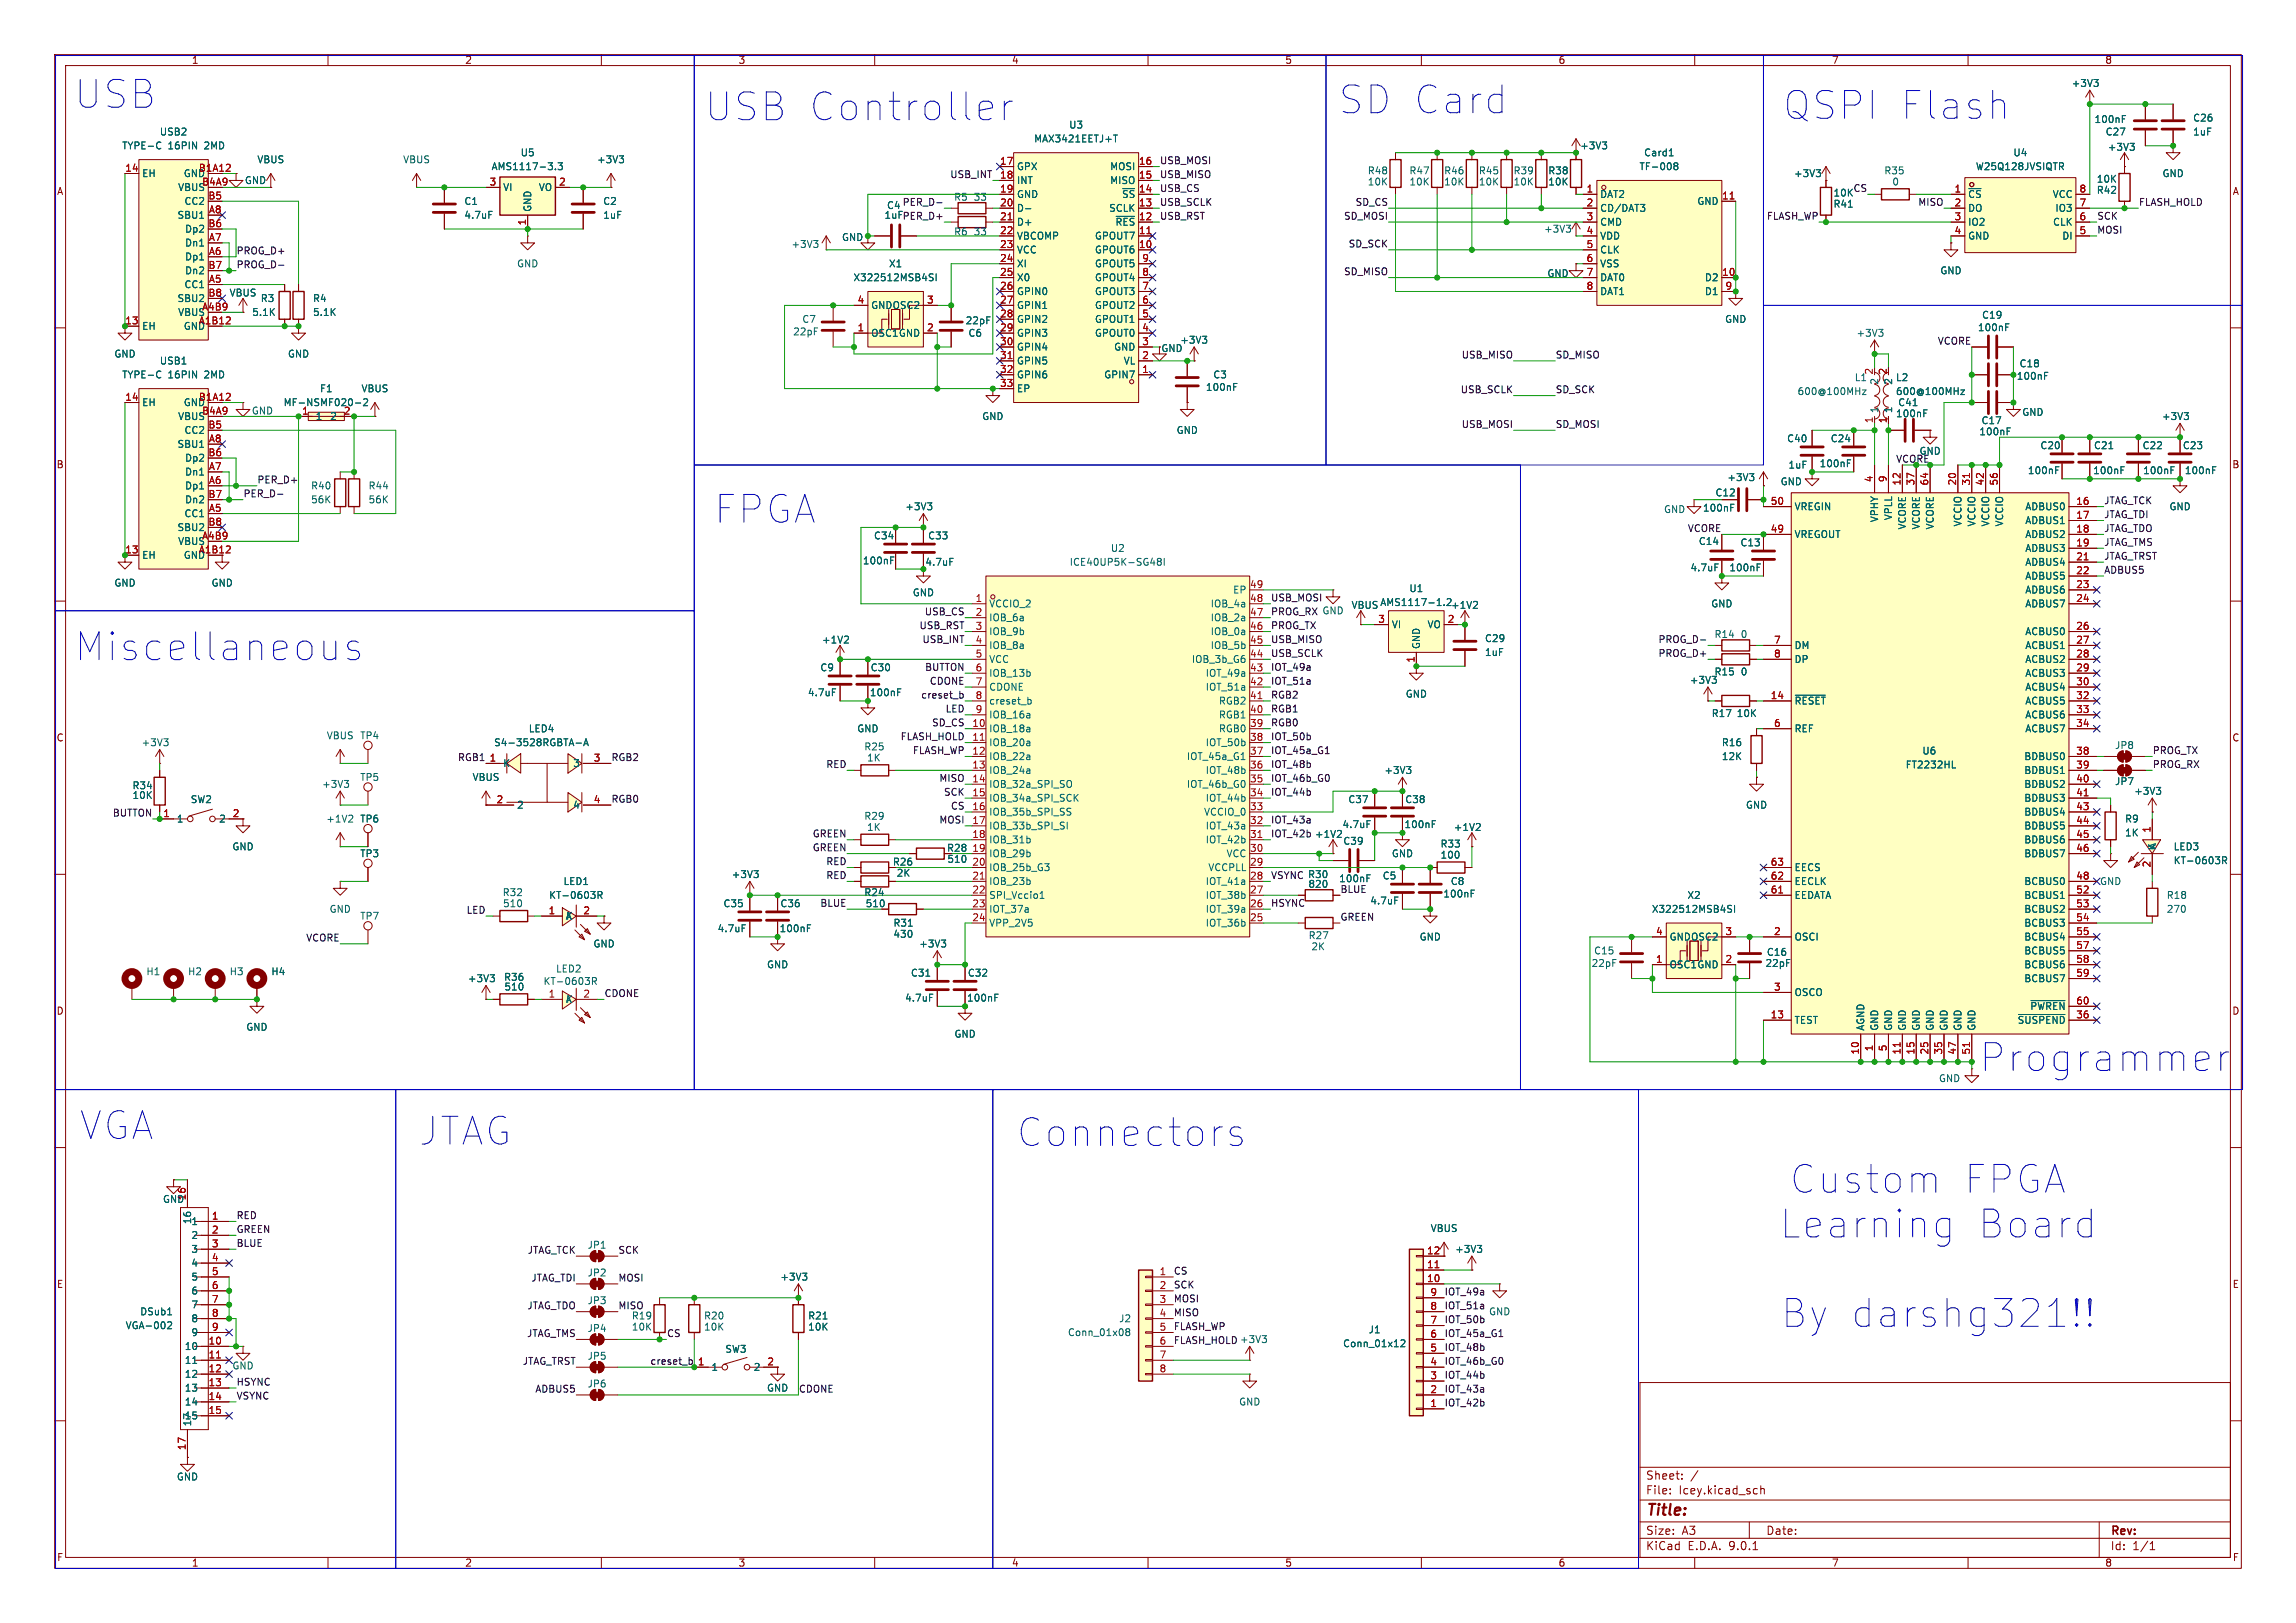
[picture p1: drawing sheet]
<svg xmlns="http://www.w3.org/2000/svg" width="420mm" height="297mm" viewBox="0 0 420 297" stroke-linecap="round" stroke-linejoin="round" font-family="sans-serif">
<defs><g id="words">
<g font-size="7.1" fill="#0000c2">
<text x="13.7" y="20">USB</text>
<text x="129.1" y="22.3">USB Controller</text>
<text x="245" y="21.1">SD Card</text>
<text x="326.3" y="22.1">QSPI Flash</text>
<text x="130.8" y="96">FPGA</text>
<text x="13.8" y="121.1">Miscellaneous</text>
<text x="14.7" y="208.8">VGA</text>
<text x="76.8" y="209.8">JTAG</text>
<text x="186.1" y="210">Connectors</text>
<text x="327.5" y="218.6">Custom</text>
<text x="358.9" y="218.6">FPGA</text>
<text x="325.7" y="226.8">Learning</text>
<text x="361.4" y="226.8">Board</text>
<text x="326" y="243.1">By darshg321!!</text>
</g>
<text font-size="7.1" fill="#840000" x="362.2" y="196.3">Programmer</text>
<text font-size="2.8" fill="#840000" x="301" y="277.9">Title:</text>
<g font-size="2.1" fill="#840000">
<text x="301" y="273.7">File:</text>
<text x="301" y="271">Sheet:</text>
<text x="307.1" y="273.7">Icey.kicad_sch</text>
<text x="301" y="281.1">Size:</text>
<text x="307.6" y="281.1">A3</text>
<text x="323" y="281.1">Date:</text>
<text x="386" y="281.3">Rev:</text>
<text x="301" y="283.9">KiCad</text>
<text x="308.7" y="283.9">E.D.A.</text>
<text x="316.3" y="283.9">9.0.1</text>
<text x="386" y="283.9">Id:</text>
<text x="390.1" y="283.9">1/1</text>
</g>
<g font-size="1.8" fill="#840000">
<text x="35" y="11.9">1</text>
<text x="85" y="11.9">2</text>
<text x="135" y="11.9">3</text>
<text x="185" y="11.9">4</text>
<text x="235" y="11.9">5</text>
<text x="285" y="11.9">6</text>
<text x="335" y="11.9">7</text>
<text x="385" y="11.9">8</text>
<text x="10.3" y="35.9">A</text>
<text x="408.3" y="35.9">A</text>
<text x="212.3" y="64.6">GND</text>
<text x="10.3" y="85.9">B</text>
<text x="408.2" y="85.9">B</text>
<text x="22.8" y="101.3">13</text>
<text x="36.3" y="101.3">A1B12</text>
<text x="169.2" y="103.7">4.7uF</text>
<text x="10.3" y="135.9">C</text>
<text x="408.2" y="135.9">C</text>
<text x="173.1" y="156.1">R28</text>
<text x="10.3" y="185.9">D</text>
<text x="408.2" y="185.9">D</text>
<text x="10.3" y="235.9">E</text>
<text x="408.3" y="235.9">E</text>
<text x="10.3" y="285.9">F</text>
<text x="35" y="286.9">1</text>
<text x="85" y="286.9">2</text>
<text x="135" y="286.9">3</text>
<text x="185" y="286.9">4</text>
<text x="235" y="286.9">5</text>
<text x="285" y="286.9">6</text>
<text x="335" y="286.9">7</text>
<text x="385" y="286.9">8</text>
<text x="408.3" y="285.9">F</text>
</g>
<g font-size="1.8" fill="#006464">
<text x="378.9" y="16.1">+3V3</text>
<text x="195.5" y="23.7">U3</text>
<text x="383" y="22.7">100nF</text>
<text x="401.1" y="22.5">C26</text>
<text x="22.2" y="27.5">TYPE-C</text>
<text x="29.1" y="25">USB2</text>
<text x="30.7" y="27.5">16PIN</text>
<text x="37.5" y="27.5">2MD</text>
<text x="95.1" y="28.8">U5</text>
<text x="189.1" y="26.3">MAX3421EETJ+T</text>
<text x="289" y="27.5">+3V3</text>
<text x="300.6" y="28.8">Card1</text>
<text x="368.2" y="28.8">U4</text>
<text x="385.1" y="25">C27</text>
<text x="385.5" y="27.8">+3V3</text>
<text x="401.1" y="25">1uF</text>
<text x="25.9" y="32.6">EH</text>
<text x="32.5" y="35.2">VBUS</text>
<text x="44.7" y="33.9">GND</text>
<text x="47" y="30.1">VBUS</text>
<text x="73.6" y="30.1">VBUS</text>
<text x="89.8" y="31.3">AMS1117-3.3</text>
<text x="91.9" y="35.2">VI</text>
<text x="98.5" y="35.2">VO</text>
<text x="109.1" y="30.1">+3V3</text>
<text x="185.9" y="33.9">INT</text>
<text x="185.9" y="31.3">GPX</text>
<text x="203" y="33.9">MISO</text>
<text x="203" y="31.3">MOSI</text>
<text x="250.1" y="32.1">R48</text>
<text x="250.1" y="34.1">10K</text>
<text x="257.7" y="32.1">R47</text>
<text x="257.7" y="34.1">10K</text>
<text x="264.1" y="32.1">R46</text>
<text x="264.1" y="34.1">10K</text>
<text x="270.4" y="32.1">R45</text>
<text x="270.4" y="34.1">10K</text>
<text x="276.8" y="32.1">R39</text>
<text x="276.8" y="34.1">10K</text>
<text x="283.1" y="32.1">R38</text>
<text x="283.1" y="34.1">10K</text>
<text x="299.8" y="31.3">TF-008</text>
<text x="328.1" y="32.6">+3V3</text>
<text x="344.6" y="32.1">R35</text>
<text x="346" y="34.1">0</text>
<text x="361.3" y="31.3">W25Q128JVSIQTR</text>
<text x="383.4" y="35.7">R42</text>
<text x="383.4" y="33.6">10K</text>
<text x="395.5" y="32.6">GND</text>
<text x="32.4" y="40.2">SBU1</text>
<text x="33.6" y="37.7">CC2</text>
<text x="84.8" y="37.7">C1</text>
<text x="84.8" y="40.2">4.7uF</text>
<text x="97.4" y="38.9" transform="rotate(-90 97.4 38.9)">GND</text>
<text x="110.2" y="37.7">C2</text>
<text x="110.2" y="40.2">1uF</text>
<text x="161.7" y="40.2">1uF</text>
<text x="162.2" y="38.5">C4</text>
<text x="174.4" y="36.9">R5</text>
<text x="178" y="36.9">33</text>
<text x="185.9" y="41.5">D+</text>
<text x="185.9" y="39">D-</text>
<text x="185.9" y="36.4">GND</text>
<text x="202.8" y="39">SCLK</text>
<text x="203.9" y="41.5">~{RES}</text>
<text x="205.1" y="36.4">~{SS}</text>
<text x="292.6" y="36.4">DAT2</text>
<text x="292.6" y="39">CD/DAT3</text>
<text x="292.6" y="41.5">CMD</text>
<text x="310.4" y="37.7">GND</text>
<text x="335.3" y="38.2">R41</text>
<text x="335.3" y="36.2">10K</text>
<text x="359.9" y="36.4">~{CS}</text>
<text x="359.9" y="39">DO</text>
<text x="359.9" y="41.5">IO2</text>
<text x="375.4" y="36.4">VCC</text>
<text x="375.5" y="41.5">CLK</text>
<text x="375.9" y="39">IO3</text>
<text x="33.8" y="47.9">Dp1</text>
<text x="33.8" y="45.3">Dn1</text>
<text x="33.8" y="42.8">Dp2</text>
<text x="144.7" y="45.6">+3V3</text>
<text x="153.9" y="44.3">GND</text>
<text x="174.4" y="43.3">R6</text>
<text x="178" y="43.3">33</text>
<text x="185.9" y="46.6">VCC</text>
<text x="185.9" y="44">VBCOMP</text>
<text x="200.2" y="46.6">GPOUT6</text>
<text x="200.2" y="44">GPOUT7</text>
<text x="282.3" y="42.8">+3V3</text>
<text x="292.6" y="44">VDD</text>
<text x="292.6" y="46.6">CLK</text>
<text x="359.9" y="44">GND</text>
<text x="377.1" y="44">DI</text>
<text x="33.6" y="52.9">CC1</text>
<text x="33.8" y="50.4">Dn2</text>
<text x="94.5" y="49.1">GND</text>
<text x="156" y="51.7">X322512MSB4SI</text>
<text x="162.5" y="49.1">X1</text>
<text x="185.9" y="51.7">X0</text>
<text x="185.9" y="49.1">XI</text>
<text x="200.2" y="51.7">GPOUT4</text>
<text x="200.2" y="49.1">GPOUT5</text>
<text x="283" y="50.9">GND</text>
<text x="292.6" y="49.1">VSS</text>
<text x="292.6" y="51.7">DAT0</text>
<text x="311.8" y="51.7">D2</text>
<text x="354.8" y="50.4">GND</text>
<text x="32.4" y="55.5">SBU2</text>
<text x="32.5" y="58">VBUS</text>
<text x="36.9" y="56.9">A4B9</text>
<text x="41.9" y="54.5">VBUS</text>
<text x="46" y="58">5.1K</text>
<text x="47.6" y="55.5">R3</text>
<text x="57.2" y="55.5">R4</text>
<text x="57.2" y="58">5.1K</text>
<text x="146.7" y="59.3">C7</text>
<text x="159.3" y="56.7">GND</text>
<text x="163.2" y="56.7">OSC2</text>
<text x="176.5" y="59.5">22pF</text>
<text x="185.9" y="59.3">GPIN2</text>
<text x="185.9" y="56.7">GPIN1</text>
<text x="185.9" y="54.2">GPIN0</text>
<text x="200.2" y="59.3">GPOUT1</text>
<text x="200.2" y="56.7">GPOUT2</text>
<text x="200.2" y="54.2">GPOUT3</text>
<text x="292.6" y="54.2">DAT1</text>
<text x="311.8" y="54.2">D1</text>
<text x="315.5" y="59.3">GND</text>
<text x="362.5" y="58.5">C19</text>
<text x="20.8" y="65.6">GND</text>
<text x="25.9" y="60.6">EH</text>
<text x="52.6" y="65.6">GND</text>
<text x="145" y="61.6">22pF</text>
<text x="159.3" y="61.8">OSC1GND</text>
<text x="177" y="61.8">C6</text>
<text x="185.9" y="64.4">GPIN4</text>
<text x="185.9" y="61.8">GPIN3</text>
<text x="200.2" y="61.8">GPOUT0</text>
<text x="203.7" y="64.4">GND</text>
<text x="215.8" y="63.1">+3V3</text>
<text x="339.5" y="61.8">+3V3</text>
<text x="361.7" y="60.8">100nF</text>
<text x="22.2" y="69.4">TYPE-C</text>
<text x="29.1" y="66.9">USB1</text>
<text x="30.7" y="69.4">16PIN</text>
<text x="37.5" y="69.4">2MD</text>
<text x="58.4" y="72">F1</text>
<text x="66" y="72">VBUS</text>
<text x="185.9" y="72">EP</text>
<text x="185.9" y="69.4">GPIN6</text>
<text x="185.9" y="66.9">GPIN5</text>
<text x="201.9" y="69.4">GPIN7</text>
<text x="205.5" y="66.9">VL</text>
<text x="220.5" y="71.7">100nF</text>
<text x="221.8" y="69.4">C3</text>
<text x="339.2" y="70">L1</text>
<text x="342.6" y="68.7" transform="rotate(-90 342.6 68.7)">2</text>
<text x="343.8" y="70.5" transform="rotate(-90 343.8 70.5)">2</text>
<text x="346.3" y="70.5" transform="rotate(-90 346.3 70.5)">2</text>
<text x="346.7" y="70">L2</text>
<text x="368.8" y="69.7">100nF</text>
<text x="369.3" y="67.4">C18</text>
<text x="25.9" y="74.5">EH</text>
<text x="32.5" y="77.1">VBUS</text>
<text x="46" y="76">GND</text>
<text x="51.8" y="74.5">MF-NSMF020-2</text>
<text x="57.7" y="77.1">1</text>
<text x="60.3" y="77.1">2</text>
<text x="179.6" y="77.1">GND</text>
<text x="328.7" y="72.5">600@100MHz</text>
<text x="343.8" y="75.7" transform="rotate(-90 343.8 75.7)">1</text>
<text x="346.3" y="75.7" transform="rotate(-90 346.3 75.7)">1</text>
<text x="346.7" y="72.5">600@100MHz</text>
<text x="346.7" y="76.6">100nF</text>
<text x="347.1" y="74.5">C41</text>
<text x="362.4" y="77.8">C17</text>
<text x="369.8" y="76.3">GND</text>
<text x="395.4" y="77.1">+3V3</text>
<text x="32.4" y="82.1">SBU1</text>
<text x="33.6" y="79.6">CC2</text>
<text x="215.1" y="79.6">GND</text>
<text x="326.8" y="81.1">C40</text>
<text x="334.8" y="81.1">C24</text>
<text x="351" y="83.4">GND</text>
<text x="362" y="79.9">100nF</text>
<text x="373.1" y="82.4">C20</text>
<text x="382.9" y="82.4">C21</text>
<text x="391.8" y="82.4">C22</text>
<text x="399.2" y="82.4">C23</text>
<text x="33.8" y="89.8">Dp1</text>
<text x="33.8" y="87.2">Dn1</text>
<text x="33.8" y="84.7">Dp2</text>
<text x="56.8" y="89.8">R40</text>
<text x="67.3" y="89.8">R44</text>
<text x="315.9" y="88.2">+3V3</text>
<text x="325.6" y="89">GND</text>
<text x="327" y="86">1uF</text>
<text x="332.7" y="85.7">100nF</text>
<text x="370.8" y="87">100nF</text>
<text x="382.8" y="87">100nF</text>
<text x="391.9" y="87">100nF</text>
<text x="399.6" y="87">100nF</text>
<text x="33.6" y="94.8">CC1</text>
<text x="33.8" y="92.3">Dn2</text>
<text x="56.8" y="92.3">56K</text>
<text x="67.3" y="92.3">56K</text>
<text x="165.5" y="93.6">+3V3</text>
<text x="304.3" y="94.1">GND</text>
<text x="311.4" y="93.8">100nF</text>
<text x="313.7" y="91">C12</text>
<text x="328.2" y="93.6">VREGIN</text>
<text x="343.8" y="95.7" transform="rotate(-90 343.8 95.7)">VPHY</text>
<text x="346.3" y="95.3" transform="rotate(-90 346.3 95.3)">VPLL</text>
<text x="370.4" y="93.6">ADBUS0</text>
<text x="396.7" y="93.6">GND</text>
<text x="32.4" y="97.4">SBU2</text>
<text x="32.5" y="99.9">VBUS</text>
<text x="36.9" y="98.8">A4B9</text>
<text x="159.8" y="98.9">C34</text>
<text x="169.7" y="98.9">C33</text>
<text x="203.1" y="101.2">U2</text>
<text x="310.7" y="99.9">C14</text>
<text x="318.3" y="100.2">C13</text>
<text x="328.2" y="98.7">VREGOUT</text>
<text x="348.8" y="97" transform="rotate(-90 348.8 97)">VCORE</text>
<text x="351.4" y="97" transform="rotate(-90 351.4 97)">VCORE</text>
<text x="353.9" y="97" transform="rotate(-90 353.9 97)">VCORE</text>
<text x="359" y="96.4" transform="rotate(-90 359 96.4)">VCCIO</text>
<text x="361.5" y="96.4" transform="rotate(-90 361.5 96.4)">VCCIO</text>
<text x="364.1" y="96.4" transform="rotate(-90 364.1 96.4)">VCCIO</text>
<text x="366.6" y="96.4" transform="rotate(-90 366.6 96.4)">VCCIO</text>
<text x="370.4" y="96.1">ADBUS1</text>
<text x="370.4" y="98.7">ADBUS2</text>
<text x="370.4" y="101.2">ADBUS3</text>
<text x="20.8" y="107.5">GND</text>
<text x="25.9" y="102.5">EH</text>
<text x="38.6" y="107.5">GND</text>
<text x="157.7" y="103.5">100nF</text>
<text x="195.6" y="103.7">ICE40UP5K-SG48I</text>
<text x="309.1" y="104.7">4.7uF</text>
<text x="316.2" y="104.7">100nF</text>
<text x="370.4" y="103.7">ADBUS4</text>
<text x="370.4" y="106.3">ADBUS5</text>
<text x="166.9" y="109.3">GND</text>
<text x="180.8" y="111.4">VCCIO_2</text>
<text x="180.8" y="113.9">IOB_6a</text>
<text x="221.4" y="111.4">IOB_4a</text>
<text x="221.4" y="113.9">IOB_2a</text>
<text x="225.5" y="108.8">EP</text>
<text x="247.1" y="111.6">VBUS</text>
<text x="252.4" y="111.1">AMS1117-1.2</text>
<text x="257.7" y="108.6">U1</text>
<text x="265.3" y="111.6">+1V2</text>
<text x="312.9" y="111.4">GND</text>
<text x="370.4" y="108.8">ADBUS6</text>
<text x="370.4" y="111.4">ADBUS7</text>
<text x="150.3" y="118">+1V2</text>
<text x="180.8" y="116.4">IOB_9b</text>
<text x="180.8" y="119">IOB_8a</text>
<text x="221.4" y="116.4">IOB_0a</text>
<text x="221.4" y="119">IOB_5b</text>
<text x="254.5" y="115.2">VI</text>
<text x="259.9" y="118.9" transform="rotate(-90 259.9 118.9)">GND</text>
<text x="261" y="115.2">VO</text>
<text x="271.5" y="117.7">C29</text>
<text x="313.5" y="116.9">R14</text>
<text x="318.3" y="116.9">0</text>
<text x="328.2" y="119">DM</text>
<text x="370.4" y="116.4">ACBUS0</text>
<text x="370.4" y="119">ACBUS1</text>
<text x="150" y="123">C9</text>
<text x="159.2" y="123">C30</text>
<text x="180.8" y="121.5">VCC</text>
<text x="180.8" y="124.1">IOB_13b</text>
<text x="217.9" y="121.5">IOB_3b_G6</text>
<text x="220.5" y="124.1">IOT_49a</text>
<text x="271.5" y="120.2">1uF</text>
<text x="309" y="125.3">+3V3</text>
<text x="313.5" y="123.8">R15</text>
<text x="318.3" y="123.8">0</text>
<text x="328.2" y="121.5">DP</text>
<text x="370.4" y="121.5">ACBUS2</text>
<text x="370.4" y="124.1">ACBUS3</text>
<text x="147.7" y="127.6">4.7uF</text>
<text x="159" y="127.6">100nF</text>
<text x="180.8" y="126.6">CDONE</text>
<text x="180.8" y="129.1">creset_b</text>
<text x="180.8" y="131.7">IOB_16a</text>
<text x="220.5" y="126.6">IOT_51a</text>
<text x="222.9" y="129.1">RGB2</text>
<text x="222.9" y="131.7">RGB1</text>
<text x="257" y="127.9">GND</text>
<text x="313" y="131.4">R17</text>
<text x="317.6" y="131.4">10K</text>
<text x="328.2" y="129.1">~{RESET}</text>
<text x="370.4" y="126.6">ACBUS4</text>
<text x="370.4" y="129.1">ACBUS5</text>
<text x="370.4" y="131.7">ACBUS6</text>
<text x="25.8" y="136.8">+3V3</text>
<text x="59.7" y="135.5">VBUS</text>
<text x="65.8" y="135.5">TP4</text>
<text x="90.3" y="136.8">S4-3528RGBTA-A</text>
<text x="96.6" y="134.2">LED4</text>
<text x="156.7" y="134.2">GND</text>
<text x="158" y="137.5">R25</text>
<text x="180.8" y="134.2">IOB_18a</text>
<text x="180.8" y="136.8">IOB_20a</text>
<text x="220.5" y="136.8">IOT_50b</text>
<text x="222.9" y="134.2">RGB0</text>
<text x="314.9" y="136.8">R16</text>
<text x="328.2" y="134.2">REF</text>
<text x="370.4" y="134.2">ACBUS7</text>
<text x="386.8" y="137.3">JP8</text>
<text x="65.8" y="143.1">TP5</text>
<text x="86.3" y="143.1">VBUS</text>
<text x="91.9" y="140.6">K</text>
<text x="104.8" y="140.6">3</text>
<text x="158.5" y="139.5">1K</text>
<text x="180.8" y="139.3">IOB_22a</text>
<text x="180.8" y="141.8">IOB_24a</text>
<text x="217" y="139.3">IOT_45a_G1</text>
<text x="220.5" y="141.8">IOT_48b</text>
<text x="253.1" y="141.8">+3V3</text>
<text x="314.9" y="139.3">12K</text>
<text x="348.5" y="140.8">FT2232HL</text>
<text x="351.5" y="138.3">U6</text>
<text x="370.2" y="139.3">BDBUS0</text>
<text x="370.2" y="141.8">BDBUS1</text>
<text x="386.8" y="143.9">JP7</text>
<text x="24.1" y="144.6">R34</text>
<text x="24.1" y="146.4">10K</text>
<text x="34.8" y="147.2">SW2</text>
<text x="58.8" y="144.4">+3V3</text>
<text x="94.5" y="148.2">2</text>
<text x="104.8" y="148.2">4</text>
<text x="180.8" y="144.4">IOB_32a_SPI_SO</text>
<text x="180.8" y="146.9">IOB_34a_SPI_SCK</text>
<text x="180.8" y="149.5">IOB_35b_SPI_SS</text>
<text x="217" y="144.4">IOT_46b_G0</text>
<text x="220.1" y="149.5">VCCIO_0</text>
<text x="220.5" y="146.9">IOT_44b</text>
<text x="246.5" y="147.2">C37</text>
<text x="257" y="147.2">C38</text>
<text x="319.3" y="148.2">GND</text>
<text x="370.2" y="144.4">BDBUS2</text>
<text x="370.2" y="146.9">BDBUS3</text>
<text x="370.2" y="149.5">BDBUS4</text>
<text x="390.3" y="145.6">+3V3</text>
<text x="32.3" y="150.7">1</text>
<text x="40" y="150.7">2</text>
<text x="42.4" y="155.8">GND</text>
<text x="59.6" y="150.7">+1V2</text>
<text x="65.8" y="150.7">TP6</text>
<text x="158" y="150.2">R29</text>
<text x="158.5" y="152.2">1K</text>
<text x="180.8" y="152">IOB_33b_SPI_SI</text>
<text x="180.8" y="154.5">IOB_31b</text>
<text x="220.5" y="152">IOT_43a</text>
<text x="220.5" y="154.5">IOT_42b</text>
<text x="240.4" y="153.5">+1V2</text>
<text x="245.5" y="151.7">4.7uF</text>
<text x="245.6" y="154.8">C39</text>
<text x="256.8" y="151.7">100nF</text>
<text x="263.4" y="155.3">R33</text>
<text x="265.8" y="152.2">+1V2</text>
<text x="370.2" y="152">BDBUS5</text>
<text x="370.2" y="154.5">BDBUS6</text>
<text x="388.6" y="150.7">R9</text>
<text x="388.6" y="153.3">1K</text>
<text x="394.6" y="155.7" transform="rotate(-90 394.6 155.7)">K</text>
<text x="397.5" y="155.8">LED3</text>
<text x="65.8" y="157.1">TP3</text>
<text x="133.8" y="160.9">+3V3</text>
<text x="163.2" y="158.6">R26</text>
<text x="163.9" y="160.6">2K</text>
<text x="173.2" y="158.1">510</text>
<text x="180.8" y="157.1">IOB_29b</text>
<text x="180.8" y="159.6">IOB_25b_G3</text>
<text x="220.9" y="159.6">VCCPLL</text>
<text x="224.3" y="157.1">VCC</text>
<text x="239.2" y="160.9">R30</text>
<text x="244.9" y="161.6">100nF</text>
<text x="252.8" y="161.1">C5</text>
<text x="254.5" y="157.1">GND</text>
<text x="263.4" y="157.3">100</text>
<text x="328.2" y="159.6">EECS</text>
<text x="370.2" y="157.1">BDBUS7</text>
<text x="397.5" y="158.3">KT-0603R</text>
<text x="60.2" y="167.2">GND</text>
<text x="91.9" y="164.2">R32</text>
<text x="91.9" y="166.2">510</text>
<text x="100.3" y="164.7">KT-0603R</text>
<text x="103" y="162.2">LED1</text>
<text x="132.2" y="166.2">C35</text>
<text x="142.7" y="166.2">C36</text>
<text x="158" y="164.2">R24</text>
<text x="158.3" y="166.2">510</text>
<text x="180.8" y="162.2">IOB_23b</text>
<text x="180.8" y="164.7">SPI_Vccio1</text>
<text x="180.8" y="167.2">IOT_37a</text>
<text x="220.5" y="162.2">IOT_41a</text>
<text x="220.5" y="164.7">IOT_38b</text>
<text x="220.5" y="167.2">IOT_39a</text>
<text x="239.2" y="162.7">820</text>
<text x="250.6" y="165.7">4.7uF</text>
<text x="263.9" y="164.4">100nF</text>
<text x="265.3" y="162.2">C8</text>
<text x="302.1" y="167.2">X322512MSB4SI</text>
<text x="308.6" y="164.7">X2</text>
<text x="328.2" y="162.2">EECLK</text>
<text x="328.2" y="164.7">EEDATA</text>
<text x="370.2" y="162.2">BCBUS0</text>
<text x="370.2" y="164.7">BCBUS1</text>
<text x="370.2" y="167.2">BCBUS2</text>
<text x="384" y="162.2">GND</text>
<text x="396.2" y="167.2">270</text>
<text x="396.2" y="164.7">R18</text>
<text x="65.8" y="168.5">TP7</text>
<text x="103.4" y="168.5">K</text>
<text x="108.5" y="173.6">GND</text>
<text x="131.2" y="170.8">4.7uF</text>
<text x="142.5" y="170.8">100nF</text>
<text x="163.3" y="171.8">430</text>
<text x="163.3" y="169.8">R31</text>
<text x="168" y="173.6">+3V3</text>
<text x="180.8" y="169.8">VPP_2V5</text>
<text x="220.5" y="169.8">IOT_36b</text>
<text x="239.3" y="172.1">R27</text>
<text x="259.6" y="172.3">GND</text>
<text x="305.3" y="172.3">GND</text>
<text x="309.2" y="172.3">OSC2</text>
<text x="328.2" y="172.3">OSCI</text>
<text x="370.2" y="169.8">BCBUS3</text>
<text x="370.2" y="172.3">BCBUS4</text>
<text x="26.7" y="178.7">H1</text>
<text x="34.3" y="178.7">H2</text>
<text x="41.9" y="178.7">H3</text>
<text x="49.5" y="178.7">H4</text>
<text x="85.5" y="179.9">+3V3</text>
<text x="92.1" y="179.7">R36</text>
<text x="101.6" y="178.2">LED2</text>
<text x="140.2" y="177.4">GND</text>
<text x="166.5" y="178.9">C31</text>
<text x="176.9" y="178.9">C32</text>
<text x="239.8" y="174.1">2K</text>
<text x="291" y="177.1">22pF</text>
<text x="291.5" y="174.9">C15</text>
<text x="305.3" y="177.4">OSC1GND</text>
<text x="322.8" y="177.1">22pF</text>
<text x="323.1" y="175.1">C16</text>
<text x="370.2" y="174.9">BCBUS5</text>
<text x="370.2" y="177.4">BCBUS6</text>
<text x="370.2" y="179.9">BCBUS7</text>
<text x="92.2" y="181.5">510</text>
<text x="99.3" y="180.4">KT-0603R</text>
<text x="103.4" y="183.7">K</text>
<text x="165.5" y="183.5">4.7uF</text>
<text x="176.8" y="183.5">100nF</text>
<text x="328.2" y="182.5">OSCO</text>
<text x="371.3" y="185">~{PWREN}</text>
<text x="45" y="188.8">GND</text>
<text x="174.5" y="190.1">GND</text>
<text x="328.2" y="187.6">TEST</text>
<text x="341.2" y="188.7" transform="rotate(-90 341.2 188.7)">AGND</text>
<text x="343.8" y="188.7" transform="rotate(-90 343.8 188.7)">GND</text>
<text x="346.3" y="188.7" transform="rotate(-90 346.3 188.7)">GND</text>
<text x="348.8" y="188.7" transform="rotate(-90 348.8 188.7)">GND</text>
<text x="351.4" y="188.7" transform="rotate(-90 351.4 188.7)">GND</text>
<text x="353.9" y="188.7" transform="rotate(-90 353.9 188.7)">GND</text>
<text x="356.5" y="188.7" transform="rotate(-90 356.5 188.7)">GND</text>
<text x="359" y="188.7" transform="rotate(-90 359 188.7)">GND</text>
<text x="361.5" y="188.7" transform="rotate(-90 361.5 188.7)">GND</text>
<text x="369" y="187.6">~{SUSPEND}</text>
<text x="354.6" y="198.2">GND</text>
<text x="29.7" y="220.3">GND</text>
<text x="34" y="219.8" transform="rotate(-90 34 219.8)">16</text>
<text x="34.9" y="224.4">1</text>
<text x="34.9" y="226.9">2</text>
<text x="35.2" y="224.1" transform="rotate(-90 35.2 224.1)">16</text>
<text x="261.6" y="225.7">VBUS</text>
<text x="34.9" y="229.5">3</text>
<text x="34.9" y="232">4</text>
<text x="107.4" y="228.7">JP1</text>
<text x="107.4" y="233.8">JP2</text>
<text x="266.1" y="229.5">+3V3</text>
<text x="34.9" y="234.5">5</text>
<text x="34.9" y="237.1">6</text>
<text x="34.9" y="239.6">7</text>
<text x="107.4" y="238.9">JP3</text>
<text x="142.6" y="234.5">+3V3</text>
<text x="22.9" y="243.4">VGA-002</text>
<text x="25.6" y="240.9">DSub1</text>
<text x="34.9" y="242.2">8</text>
<text x="34.9" y="244.7">9</text>
<text x="107.4" y="243.9">JP4</text>
<text x="115.5" y="241.7">R19</text>
<text x="115.5" y="243.7">10K</text>
<text x="128.7" y="241.7">R20</text>
<text x="128.7" y="243.7">10K</text>
<text x="147.7" y="241.7">R21</text>
<text x="147.7" y="243.7">10K</text>
<text x="195.2" y="244.7">Conn_01x08</text>
<text x="204.6" y="242.2">J2</text>
<text x="250.3" y="244.2">J1</text>
<text x="272.3" y="240.9">GND</text>
<text x="33.7" y="247.2">10</text>
<text x="33.7" y="249.8">11</text>
<text x="42.4" y="250.8">GND</text>
<text x="107.4" y="249">JP5</text>
<text x="130" y="251.1">1</text>
<text x="132.6" y="247.8">SW3</text>
<text x="137.8" y="251.1">2</text>
<text x="245.6" y="246.7">Conn_01x12</text>
<text x="33.7" y="252.3">12</text>
<text x="33.7" y="254.9">13</text>
<text x="33.7" y="257.4">14</text>
<text x="107.4" y="254.1">JP6</text>
<text x="140.2" y="254.9">GND</text>
<text x="226.6" y="257.4">GND</text>
<text x="33.7" y="259.9">15</text>
<text x="35.2" y="261.1" transform="rotate(-90 35.2 261.1)">17</text>
<text x="32.3" y="271.1">GND</text>
</g>
<g font-size="1.8" fill="#a90000">
<text x="22.8" y="31.5">14</text>
<text x="33.5" y="32.6">GND</text>
<text x="36.3" y="31.5">B1A12</text>
<text x="36.9" y="34">B4A9</text>
<text x="89.5" y="34">3</text>
<text x="102.2" y="34">2</text>
<text x="182.8" y="35.3">19</text>
<text x="182.8" y="32.8">18</text>
<text x="182.8" y="30.2">17</text>
<text x="208.2" y="35.3">14</text>
<text x="208.2" y="32.8">15</text>
<text x="208.2" y="30.2">16</text>
<text x="290.1" y="35.3">1</text>
<text x="357.4" y="35.3">1</text>
<text x="380.3" y="35.3">8</text>
<text x="38" y="41.7">B6</text>
<text x="38" y="36.6">B5</text>
<text x="38.1" y="39.1">A8</text>
<text x="96.3" y="41.3" transform="rotate(-90 96.3 41.3)">1</text>
<text x="182.8" y="40.4">21</text>
<text x="182.8" y="37.8">20</text>
<text x="208.2" y="40.4">12</text>
<text x="208.2" y="37.8">13</text>
<text x="290.1" y="37.8">2</text>
<text x="290.1" y="40.4">3</text>
<text x="314.9" y="36.6">11</text>
<text x="357.4" y="37.8">2</text>
<text x="357.4" y="40.4">3</text>
<text x="380.3" y="37.8">7</text>
<text x="380.3" y="40.4">6</text>
<text x="38.1" y="46.7">A6</text>
<text x="38.1" y="44.2">A7</text>
<text x="182.8" y="45.5">23</text>
<text x="182.8" y="42.9">22</text>
<text x="208.2" y="45.5">10</text>
<text x="208.2" y="42.9">11</text>
<text x="290.1" y="42.9">4</text>
<text x="290.1" y="45.5">5</text>
<text x="357.4" y="42.9">4</text>
<text x="380.3" y="42.9">5</text>
<text x="38" y="49.3">B7</text>
<text x="38.1" y="51.8">A5</text>
<text x="182.8" y="53.1">26</text>
<text x="182.8" y="50.5">25</text>
<text x="182.8" y="48">24</text>
<text x="208.8" y="53.1">7</text>
<text x="208.8" y="50.5">8</text>
<text x="208.8" y="48">9</text>
<text x="290.1" y="48">6</text>
<text x="290.1" y="50.5">7</text>
<text x="290.1" y="53.1">8</text>
<text x="314.9" y="50.5">10</text>
<text x="315.5" y="53.1">9</text>
<text x="22.8" y="59.4">13</text>
<text x="36.3" y="59.4">A1B12</text>
<text x="38" y="54.4">B8</text>
<text x="156.8" y="55.6">4</text>
<text x="169.5" y="55.6">3</text>
<text x="182.8" y="58.2">28</text>
<text x="182.8" y="55.6">27</text>
<text x="208.8" y="58.2">5</text>
<text x="208.8" y="55.6">6</text>
<text x="33.5" y="60.6">GND</text>
<text x="156.8" y="60.7">1</text>
<text x="169.5" y="60.7">2</text>
<text x="182.8" y="65.8">31</text>
<text x="182.8" y="63.2">30</text>
<text x="182.8" y="60.7">29</text>
<text x="208.8" y="65.8">2</text>
<text x="208.8" y="63.2">3</text>
<text x="208.8" y="60.7">4</text>
<text x="182.8" y="70.9">33</text>
<text x="182.8" y="68.3">32</text>
<text x="208.8" y="68.3">1</text>
<text x="345.2" y="68.7" transform="rotate(-90 345.2 68.7)">2</text>
<text x="22.8" y="73.4">14</text>
<text x="33.5" y="74.5">GND</text>
<text x="36.3" y="73.4">B1A12</text>
<text x="36.9" y="75.9">B4A9</text>
<text x="55.2" y="75.9">1</text>
<text x="62.8" y="75.9">2</text>
<text x="342.6" y="77.5" transform="rotate(-90 342.6 77.5)">1</text>
<text x="345.2" y="77.5" transform="rotate(-90 345.2 77.5)">1</text>
<text x="38" y="83.6">B6</text>
<text x="38" y="78.5">B5</text>
<text x="38.1" y="81">A8</text>
<text x="38.1" y="88.6">A6</text>
<text x="38.1" y="86.1">A7</text>
<text x="342.6" y="88.3" transform="rotate(-90 342.6 88.3)">4</text>
<text x="345.2" y="88.3" transform="rotate(-90 345.2 88.3)">9</text>
<text x="347.7" y="88.9" transform="rotate(-90 347.7 88.9)">12</text>
<text x="350.3" y="88.9" transform="rotate(-90 350.3 88.9)">37</text>
<text x="352.8" y="88.9" transform="rotate(-90 352.8 88.9)">64</text>
<text x="357.9" y="88.9" transform="rotate(-90 357.9 88.9)">20</text>
<text x="360.4" y="88.9" transform="rotate(-90 360.4 88.9)">31</text>
<text x="363" y="88.9" transform="rotate(-90 363 88.9)">42</text>
<text x="365.5" y="88.9" transform="rotate(-90 365.5 88.9)">56</text>
<text x="38" y="91.2">B7</text>
<text x="38.1" y="93.7">A5</text>
<text x="323.8" y="92.5">50</text>
<text x="379.7" y="92.5">16</text>
<text x="379.7" y="95">17</text>
<text x="38" y="96.3">B8</text>
<text x="323.8" y="97.5">49</text>
<text x="379.7" y="97.5">18</text>
<text x="379.7" y="100.1">19</text>
<text x="33.5" y="102.5">GND</text>
<text x="228.6" y="107.7">49</text>
<text x="379.7" y="102.6">21</text>
<text x="379.7" y="105.2">22</text>
<text x="379.7" y="107.7">23</text>
<text x="178.4" y="110.2">1</text>
<text x="178.4" y="112.8">2</text>
<text x="228.6" y="110.2">48</text>
<text x="228.6" y="112.8">47</text>
<text x="379.7" y="110.2">24</text>
<text x="178.4" y="115.3">3</text>
<text x="178.4" y="117.9">4</text>
<text x="228.6" y="115.3">46</text>
<text x="228.6" y="117.9">45</text>
<text x="252" y="114">3</text>
<text x="264.7" y="114">2</text>
<text x="324.4" y="117.9">7</text>
<text x="379.7" y="115.3">26</text>
<text x="379.7" y="117.9">27</text>
<text x="178.4" y="120.4">5</text>
<text x="178.4" y="122.9">6</text>
<text x="178.4" y="125.5">7</text>
<text x="228.6" y="120.4">44</text>
<text x="228.6" y="122.9">43</text>
<text x="228.6" y="125.5">42</text>
<text x="258.8" y="121.4" transform="rotate(-90 258.8 121.4)">1</text>
<text x="324.4" y="120.4">8</text>
<text x="379.7" y="120.4">28</text>
<text x="379.7" y="122.9">29</text>
<text x="379.7" y="125.5">30</text>
<text x="178.4" y="128">8</text>
<text x="178.4" y="130.6">9</text>
<text x="228.6" y="128">41</text>
<text x="228.6" y="130.6">40</text>
<text x="323.8" y="128">14</text>
<text x="379.7" y="128">32</text>
<text x="379.7" y="130.6">33</text>
<text x="177.8" y="133.1">10</text>
<text x="177.8" y="135.6">11</text>
<text x="228.6" y="133.1">39</text>
<text x="228.6" y="135.6">38</text>
<text x="324.4" y="133.1">6</text>
<text x="379.7" y="133.1">34</text>
<text x="89.5" y="139.4">1</text>
<text x="108.5" y="139.4">3</text>
<text x="177.8" y="138.2">12</text>
<text x="177.8" y="140.7">13</text>
<text x="177.8" y="143.3">14</text>
<text x="228.6" y="138.2">37</text>
<text x="228.6" y="140.7">36</text>
<text x="228.6" y="143.3">35</text>
<text x="379.7" y="138.2">38</text>
<text x="379.7" y="140.7">39</text>
<text x="379.7" y="143.3">40</text>
<text x="29.8" y="149.6">1</text>
<text x="42.5" y="149.6">2</text>
<text x="90.7" y="147.1">2</text>
<text x="108.5" y="147.1">4</text>
<text x="177.8" y="145.8">15</text>
<text x="177.8" y="148.3">16</text>
<text x="228.6" y="145.8">34</text>
<text x="228.6" y="148.3">33</text>
<text x="379.7" y="145.8">41</text>
<text x="379.7" y="148.3">43</text>
<text x="177.8" y="150.9">17</text>
<text x="177.8" y="153.4">18</text>
<text x="177.8" y="156">19</text>
<text x="228.6" y="150.9">32</text>
<text x="228.6" y="153.4">31</text>
<text x="228.6" y="156">30</text>
<text x="379.7" y="150.9">44</text>
<text x="379.7" y="153.4">45</text>
<text x="379.7" y="156">46</text>
<text x="393.4" y="152.5" transform="rotate(-90 393.4 152.5)">1</text>
<text x="177.8" y="158.5">20</text>
<text x="177.8" y="161">21</text>
<text x="228.6" y="158.5">29</text>
<text x="228.6" y="161">28</text>
<text x="323.8" y="158.5">63</text>
<text x="323.8" y="161">62</text>
<text x="379.7" y="161">48</text>
<text x="393.4" y="158.8" transform="rotate(-90 393.4 158.8)">2</text>
<text x="100.3" y="167.4">1</text>
<text x="106.6" y="167.4">2</text>
<text x="177.8" y="163.6">22</text>
<text x="177.8" y="166.1">23</text>
<text x="228.6" y="163.6">27</text>
<text x="228.6" y="166.1">26</text>
<text x="323.8" y="163.6">61</text>
<text x="379.7" y="163.6">52</text>
<text x="379.7" y="166.1">53</text>
<text x="177.8" y="168.7">24</text>
<text x="228.6" y="168.7">25</text>
<text x="302.8" y="171.2">4</text>
<text x="315.5" y="171.2">3</text>
<text x="324.4" y="171.2">2</text>
<text x="379.7" y="168.7">54</text>
<text x="379.7" y="171.2">55</text>
<text x="379.7" y="173.7">57</text>
<text x="302.8" y="176.3">1</text>
<text x="315.5" y="176.3">2</text>
<text x="379.7" y="176.3">58</text>
<text x="379.7" y="178.8">59</text>
<text x="100.3" y="182.6">1</text>
<text x="106.6" y="182.6">2</text>
<text x="324.4" y="181.4">3</text>
<text x="379.7" y="183.9">60</text>
<text x="323.8" y="186.4">13</text>
<text x="379.7" y="186.4">36</text>
<text x="340.1" y="193.1" transform="rotate(-90 340.1 193.1)">10</text>
<text x="342.6" y="192.5" transform="rotate(-90 342.6 192.5)">1</text>
<text x="345.2" y="192.5" transform="rotate(-90 345.2 192.5)">5</text>
<text x="347.7" y="193.1" transform="rotate(-90 347.7 193.1)">11</text>
<text x="350.3" y="193.1" transform="rotate(-90 350.3 193.1)">15</text>
<text x="352.8" y="193.1" transform="rotate(-90 352.8 193.1)">25</text>
<text x="355.3" y="193.1" transform="rotate(-90 355.3 193.1)">35</text>
<text x="357.9" y="193.1" transform="rotate(-90 357.9 193.1)">47</text>
<text x="360.4" y="193.1" transform="rotate(-90 360.4 193.1)">51</text>
<text x="38.7" y="223.3">1</text>
<text x="38.7" y="225.8">2</text>
<text x="38.7" y="228.3">3</text>
<text x="38.7" y="230.9">4</text>
<text x="38.7" y="233.4">5</text>
<text x="212" y="233.4">1</text>
<text x="260.9" y="232.2">11</text>
<text x="260.9" y="229.6">12</text>
<text x="38.7" y="236">6</text>
<text x="38.7" y="238.5">7</text>
<text x="212" y="236">2</text>
<text x="212" y="238.5">3</text>
<text x="260.9" y="234.7">10</text>
<text x="261.5" y="239.8">8</text>
<text x="261.5" y="237.2">9</text>
<text x="38.7" y="241">8</text>
<text x="38.7" y="243.6">9</text>
<text x="212" y="241">4</text>
<text x="212" y="243.6">5</text>
<text x="261.5" y="244.9">6</text>
<text x="261.5" y="242.3">7</text>
<text x="38.1" y="246.1">10</text>
<text x="38.1" y="248.7">11</text>
<text x="38.1" y="251.2">12</text>
<text x="127.6" y="249.9">1</text>
<text x="140.3" y="249.9">2</text>
<text x="212" y="246.1">6</text>
<text x="212" y="248.7">7</text>
<text x="212" y="251.2">8</text>
<text x="261.5" y="249.9">4</text>
<text x="261.5" y="247.4">5</text>
<text x="38.1" y="253.7">13</text>
<text x="38.1" y="256.3">14</text>
<text x="261.5" y="257.6">1</text>
<text x="261.5" y="255">2</text>
<text x="261.5" y="252.5">3</text>
<text x="38.1" y="258.8">15</text>
<text x="34" y="265.5" transform="rotate(-90 34 265.5)">17</text>
</g>
<g font-size="1.8" fill="#0f0f0f">
<text x="173.7" y="32.7">USB_INT</text>
<text x="212.1" y="30.1">USB_MOSI</text>
<text x="212.1" y="32.7">USB_MISO</text>
<text x="212.1" y="35.2">USB_CS</text>
<text x="338.9" y="35.2">CS</text>
<text x="161.7" y="40.2">1uFPER_D+</text>
<text x="165" y="37.8">PER_D-</text>
<text x="212.1" y="40.3">USB_RST</text>
<text x="212.1" y="37.8">USB_SCLK</text>
<text x="245.8" y="40.3">SD_MOSI</text>
<text x="247.9" y="37.8">SD_CS</text>
<text x="323.1" y="40.3">FLASH_WP</text>
<text x="350.8" y="37.8">MISO</text>
<text x="383.5" y="40.3">SCK</text>
<text x="391.2" y="37.8">FLASH_HOLD</text>
<text x="43.2" y="46.6">PROG_D+</text>
<text x="246.6" y="45.4">SD_SCK</text>
<text x="383.5" y="42.8">MOSI</text>
<text x="43.2" y="49.2">PROG_D-</text>
<text x="245.8" y="50.5">SD_MISO</text>
<text x="267.3" y="65.7">USB_MISO</text>
<text x="284.5" y="65.7">SD_MISO</text>
<text x="354.4" y="63.2">VCORE</text>
<text x="267.1" y="72">USB_SCLK</text>
<text x="284.5" y="72">SD_SCK</text>
<text x="267.3" y="78.4">USB_MOSI</text>
<text x="284.5" y="78.4">SD_MOSI</text>
<text x="47" y="88.6">PER_D+</text>
<text x="44.4" y="91.1">PER_D-</text>
<text x="384.8" y="94.9">JTAG_TDI</text>
<text x="384.8" y="92.4">JTAG_TCK</text>
<text x="308.6" y="97.4">VCORE</text>
<text x="384.8" y="97.4">JTAG_TDO</text>
<text x="384.8" y="100">JTAG_TMS</text>
<text x="384.8" y="102.5">JTAG_TRST</text>
<text x="384.8" y="105.1">ADBUS5</text>
<text x="169.1" y="112.7">USB_CS</text>
<text x="232.4" y="112.7">PROG_RX GND</text>
<text x="232.4" y="110.1">USB_MOSI</text>
<text x="168.1" y="115.2">USB_RST</text>
<text x="168.6" y="117.8">USB_INT</text>
<text x="232.4" y="115.2">PROG_TX</text>
<text x="232.4" y="117.8">USB_MISO</text>
<text x="303.3" y="117.8">PROG_D-</text>
<text x="169.1" y="122.8">BUTTON</text>
<text x="170" y="125.4">CDONE</text>
<text x="232.4" y="125.4">IOT_51a</text>
<text x="232.4" y="122.8">IOT_49a</text>
<text x="232.4" y="120.3">USB_SCLK</text>
<text x="303.3" y="120.3">PROG_D+</text>
<text x="168.4" y="127.9">creset_b</text>
<text x="172.9" y="130.5">LED</text>
<text x="232.4" y="127.9">RGB2</text>
<text x="232.4" y="130.5">RGB1</text>
<text x="164.7" y="135.5">FLASH_HOLD</text>
<text x="170.4" y="133">SD_CS</text>
<text x="232.4" y="133">RGB0</text>
<text x="232.4" y="135.5">IOT_50b</text>
<text x="83.7" y="139.4">RGB1</text>
<text x="111.8" y="139.4">RGB2</text>
<text x="151" y="140.6">RED</text>
<text x="166.9" y="138.1">FLASH_WP</text>
<text x="171.7" y="143.2">MISO</text>
<text x="232.4" y="143.2">IOT_46b_G0</text>
<text x="232.4" y="140.6">IOT_48b</text>
<text x="232.4" y="138.1">IOT_45a_G1</text>
<text x="393.7" y="138.1">PROG_TX</text>
<text x="393.7" y="140.6">PROG_RX</text>
<text x="20.5" y="149.5">BUTTON</text>
<text x="111.8" y="147">RGB0</text>
<text x="172.6" y="145.7">SCK</text>
<text x="173.8" y="148.2">CS</text>
<text x="232.4" y="145.7">IOT_44b</text>
<text x="148.6" y="153.3">GREEN</text>
<text x="148.6" y="155.9">GREEN</text>
<text x="171.7" y="150.8">MOSI</text>
<text x="232.4" y="150.8">IOT_43a</text>
<text x="232.4" y="153.3">IOT_42b +1V2</text>
<text x="151" y="160.9">RED</text>
<text x="151" y="158.4">RED</text>
<text x="232.4" y="160.9">VSYNC R30</text>
<text x="85.2" y="167.3">LED</text>
<text x="150" y="166">BLUE</text>
<text x="232.4" y="166">HSYNC</text>
<text x="245.1" y="163.5">BLUE</text>
<text x="55.9" y="172.4">VCORE</text>
<text x="245.1" y="168.6">GREEN</text>
<text x="110.5" y="182.5">CDONE</text>
<text x="43.2" y="225.7">GREEN</text>
<text x="43.2" y="223.2">RED</text>
<text x="43.2" y="228.3">BLUE</text>
<text x="96.4" y="229.5">JTAG_TCK</text>
<text x="113" y="229.5">SCK</text>
<text x="214.6" y="233.3">CS</text>
<text x="96.4" y="239.7">JTAG_TDO</text>
<text x="97.1" y="234.6">JTAG_TDI</text>
<text x="113" y="239.7">MISO</text>
<text x="113" y="234.6">MOSI</text>
<text x="214.6" y="238.4">MOSI</text>
<text x="214.6" y="235.9">SCK</text>
<text x="264.2" y="237.1">IOT_49a</text>
<text x="264.2" y="239.7">IOT_51a</text>
<text x="96.3" y="244.8">JTAG_TMS</text>
<text x="121.9" y="244.8">CS</text>
<text x="214.6" y="241">MISO</text>
<text x="214.6" y="243.5">FLASH_WP</text>
<text x="264.2" y="242.2">IOT_50b</text>
<text x="264.2" y="244.8">IOT_45a_G1</text>
<text x="95.5" y="249.8">JTAG_TRST</text>
<text x="118.9" y="249.8">creset_b</text>
<text x="214.6" y="246">FLASH_HOLD +3V3</text>
<text x="264.2" y="247.3">IOT_48b</text>
<text x="264.2" y="249.8">IOT_46b_G0</text>
<text x="43.2" y="256.2">VSYNC</text>
<text x="43.2" y="253.7">HSYNC</text>
<text x="97.8" y="254.9">ADBUS5</text>
<text x="146" y="254.9">CDONE</text>
<text x="264.2" y="257.5">IOT_42b</text>
<text x="264.2" y="254.9">IOT_43a</text>
<text x="264.2" y="252.4">IOT_44b</text>
</g>
<text font-size="1.8" fill="#009600" x="346.7" y="84.7">VCORE</text>
</g></defs>
<g fill="none" stroke="#840000" stroke-width=".18">
<path d="M10 10h400v277h-400zM12 12h396v273h-396zM60 10v2M110 10v2M160 10v2M210 10v2M260 10v2M310 10v2M360 10v2M269.2 27.9v1.3M269.2 34.3v1.3M388.6 30.5h.1"/>
<path d="M388.6 27.9l-.7 1.3M388.6 27.9l.8 1.3M388.6 27.9v2.6M10 60h2M181.6 71.1v1.3h1.3l-1.3 1.3-1.3-1.3h1.3M181.6 71.1h.1M212.1 63.5v1.3h1.3l-1.3 1.2-1.3-1.2h1.3M360.7 73.7h2.8M365.5 73.7h2.8M408 60h2M322.6 88.9h.1M322.6 86.4l-.8 1.2"/>
<path d="M322.6 86.4l.7 1.2M322.6 86.4v2.5M382.3 80v2.8M382.3 84.8v2.8M391.2 80v2.8M391.2 84.8v2.8M398.8 87.6v1.3h1.2l-1.2 1.3-1.3-1.3h1.3M398.8 87.6h.1M10 110h2M153.7 118.1l-.8 1.3M153.7 118.1l.7 1.3M153.7 118.1v5.3"/>
<path d="M408 110h2M153.7 120.7h.1M153.7 125.5v2.8M158.7 128.3v1.2h1.3l-1.3 1.3-1.2-1.3h1.2M158.7 128.3h.1M158.7 120.7v2.7M158.7 125.5v2.8M384.8 138.4h2.5M387.6 137.7l.8-.3v2a1.02 1.02 0 0 1-1-.6 1.02 1.02 0 0 1 .2-1.1zM388.9 137.4a1.02 1.02 0 0 1 1 1 1.02 1.02 0 0 1-1 1zM389.9 138.4h2.5M10 160h2"/>
<path d="M156.2 141h1.3M156.2 153.7h1.3M156.2 158.8h1.3M162.6 141h1.2M162.6 153.7h1.2M162.6 158.8h1.2M166.4 156.2h1.2M386.1 147.3v1.3M386.1 153.7v1.2M408 160h2M156.2 161.3h1.3M162.6 161.3h1.2"/>
<path d="M176.5 176.5v2.8M320 171.5v2.7M320 176.3v2.8M176.5 181.4v2.8M360.7 195.6v1.3h1.2l-1.2 1.2-1.3-1.2h1.3M10 210h2M408 210h2M264.2 229.9h.1M264.2 227.3l-.8 1.3M264.2 227.3l.7 1.3M264.2 227.3v2.6M274.3 234.9v1.3h-1.3l1.3 1.3 1.3-1.3h-1.3"/>
<path d="M274.3 234.9h.1M228.6 251.5v1.2h-1.3l1.3 1.3 1.3-1.3h-1.3M228.6 251.5h.1M300 253h108v32h-108zM10 260h2M300 278.5h108M300 274.5h108M300 268.5h108M305.5 273.2v.2M305.5 272.5v.1M307.7 270.5v.2M307.7 269.8v.1"/>
<path d="M310.6 269.1l-1.3 1.9M320 278.5v3M321.3 272.4l.1 .1M321.4 273.3l-.1 .1M322.1 271.9v1.5M322.1 272.5l.2-.1 .4 .1v.9M384 278.5v6.5M408 260h2M60 285v2M110 285v2M160 285v2M210 285v2"/>
<path d="M260 285v2M300 281.5h108M310 285v2M320.7 283.6h.8M360 285v2M393.3 283.6h.9M393.3 282.5l.4-.4v1.5"/>
</g>
<g fill="none" stroke="#840000" stroke-width=".51">
<path d="M363.7 71.6v4.1M365.3 71.6v4.1M380.2 84.6h4.1M380.2 83.1h4.1M389.1 84.6h4.1M389.1 83.1h4.1M151.6 125.2h4.1M151.6 123.7h4.1M156.7 125.2h4.1M156.7 123.7h4.1M174.5 179.6h4.1M318 174.5h4.1"/>
<path d="M318 176h4.1M174.5 181.1h4.1"/>
</g>
<g fill="none" stroke="#006464" stroke-width=".18">
<path d="M389.6 26.2h.8l-.4 .5M390.2 26.7l.2 .3v.3l-.2 .2M367.1 78.9h.5M367.1 78.3h.7M320 86.7h.8l-.4 .5M320.6 87.2l.2 .2v.3l-.2 .3M385.8 82.1h.7M388 86h.4M388 85.4h.6M397.1 86h.4M397.1 85.4h.6M155 116.4l.2 .2-.1 .3-.7 .8h.8"/>
<path d="M152.3 126.1h.6M164.2 126.7h.4M164.2 126.1h.6M182 182.5h.4M182 181.9h.6"/>
</g>
<path d="M268.2 29.2h2.1v5.1h-2.1zM157.5 140h5.1v2h-5.1zM157.5 152.7h5.1v2h-5.1zM157.5 157.7h5.1v2.1h-5.1zM167.6 155.2h5.1v2h-5.1zM385.1 148.6h2v5.1h-2zM157.5 160.3h5.1v2h-5.1z" fill="none" stroke="#840000" stroke-width=".25"/>
<g fill="#840000" stroke="#840000" stroke-width=".18">
<path d="M388.1 137.9h1v1h-1z"/>
<path d="M387.6 137.7l.8-.3v2a1.02 1.02 0 0 1-1-.6 1.02 1.02 0 0 1 .2-1.1z"/>
<path d="M388.9 137.4a1.02 1.02 0 0 1 1 1 1.02 1.02 0 0 1-1 1z"/>
</g>
<path d="M257.8 228.6h2.5v30.5h-2.5z" fill="#ffffc2"/>
<path d="M257.8 228.6h2.5v30.5h-2.5z" fill="none" stroke="#840000" stroke-width=".25"/>
<g fill="none" stroke="#840000" stroke-width=".18">
<path d="M368.3 73.7v1.2h1.3l-1.3 1.3-1.3-1.3h1.3M368.3 73.7h.1M259.1 239.9h1.2v.3h-1.2zM259.1 237.4h1.2v.2h-1.2zM259.1 234.8h1.2v.3h-1.2zM259.1 232.3h1.2v.2h-1.2zM259.1 229.7h1.2v.3h-1.2zM260.3 237.5h3.9M260.3 234.9h3.9M260.3 232.4h3.9M260.3 229.9h3.9M228.6 248.9h.1"/>
<path d="M228.6 246.4l.8 1.2M228.6 246.4l-.8 1.2M228.6 246.4v2.5M259.1 257.7h1.2v.2h-1.2zM259.1 255.1h1.2v.3h-1.2zM259.1 252.6h1.2v.3h-1.2zM259.1 250.1h1.2v.2h-1.2zM259.1 247.5h1.2v.3h-1.2zM259.1 245h1.2v.2h-1.2zM259.1 242.4h1.2v.3h-1.2zM260.3 257.8h3.9M260.3 255.3h3.9"/>
<path d="M260.3 252.7h3.9M260.3 250.2h3.9M260.3 247.6h3.9M260.3 245.1h3.9M260.3 242.6h3.9M260.3 240h3.9"/>
</g>
<path d="M262.5 232h.7" fill="none" stroke="#a90000" stroke-width=".18"/>
<path d="M230.9 244.4h.8l-.5 .5M231.4 244.9l.3 .2v.3l-.3 .3M256.3 245.3l.5-.1 .2 .3-.8 1h.8" fill="none" stroke="#006464" stroke-width=".18"/>
<path d="M208.3 232.4h2.5v20.3h-2.5z" fill="#ffffc2"/>
<path d="M392.7 162.6h2v5h-2zM126 238.8h2v5h-2zM145 238.8h2.1v5h-2.1zM208.3 232.4h2.5v20.3h-2.5z" fill="none" stroke="#840000" stroke-width=".25"/>
<g fill="none" stroke="#840000" stroke-width=".18">
<path d="M217.2 66v2.8M217.2 70.9v2.8M345.4 78.7h2.8M350.3 78.7h2.8M353.1 78.7v1.3h1.2l-1.2 1.3-1.3-1.3h1.3M353.1 78.7h.1M377.2 80v2.8M377.2 84.8v2.8M393.7 148.6h.1M393.7 146.1v2.5M393.7 146.1l-.8 1.2M393.7 146.1l.8 1.2"/>
<path d="M298.4 171.5v2.7M298.4 176.3v2.8M393.7 161.3v1.3M393.7 167.6v1.3M127 237.5v1.3M146 237.5h.1M146 234.9v3.9M146 234.9l-.7 1.3M146 234.9l.8 1.3M209.5 233.6h1.3v.2h-1.3zM209.5 236.1h1.3v.2h-1.3zM209.5 238.6h1.3v.3h-1.3z"/>
<path d="M210.8 233.7h3.8M210.8 236.2h3.8M210.8 238.8h3.8M269.2 232.4h.1M269.2 229.9l.8 1.2M269.2 229.9l-.7 1.2M269.2 229.9v2.5M127 243.8v1.3M146 243.8v1.3M209.5 241.2h1.3v.2h-1.3zM209.5 243.7h1.3v.3h-1.3zM209.5 246.3h1.3v.2h-1.3z"/>
<path d="M209.5 248.8h1.3v.2h-1.3zM209.5 251.3h1.3v.3h-1.3zM210.8 241.3h3.8M210.8 243.8h3.8M210.8 246.4h3.8M210.8 248.9h3.8M210.8 251.5h3.8"/>
</g>
<g fill="none" stroke="#006464" stroke-width=".18">
<path d="M225.7 70.8h.4M225.7 70.2h.6M349.9 74.2h.8M351.9 75.6h.4M351.9 75h.6M376 86h.5M376 85.4h.6M394.4 144.1h.8l-.4 .5M395 144.6l.2 .2v.3l-.2 .3M146.8 233h.8l-.4 .5M147.3 233.5l.3 .2v.3l-.3 .3M270.2 227.9h.8l-.4 .5"/>
<path d="M270.8 228.4l.2 .2v.3l-.2 .3M150.6 241.4h.7M206.2 243.7l-.3-.2 .3-.4h.2l.3 .3-.3 .3M206.2 243.7l-.3 .2 .1 .4 .2 .1h.3l.2-.2v-.3l-.3-.2M206.2 243.7h.2"/>
</g>
<path d="M215.1 70.6h4.1M215.1 69.1h4.1M348.5 76.7v4.1M350 76.7v4.1M375.2 83.1h4M375.2 84.6h4M296.4 176h4.1M296.4 174.5h4.1" fill="none" stroke="#840000" stroke-width=".51"/>
<path d="M359.4 32.5h20.3v13.7h-20.3z" fill="#ffffc2"/>
<g fill="none" stroke="#840000" stroke-width=".18">
<path d="M356.9 35.6h2.5M356.9 38.1h2.5M359.4 32.5h20.3v13.7h-20.3zM379.7 35.6h2.6M379.7 38.1h2.6M356.9 40.6h2.5M356.9 43.2h2.5M379.7 40.6h2.6M379.7 43.2h2.6M217.2 73.7v1.2h1.2l-1.2 1.3-1.3-1.3h1.3M217.2 73.7h.1M218.4 66h.1"/>
<path d="M218.4 63.5l.8 1.3M218.4 63.5l-.7 1.3M218.4 63.5v2.5M360.7 63.5h2.8M365.5 63.5h2.8M398.8 77.5l-.8 1.2M398.8 77.5l.7 1.2M398.8 77.5v2.5M398.8 80h.1M127 250.2h5.1M136.6 248.4l-4.3 1.3M137.2 250.2h5"/>
<path d="M142.2 250.2v1.3h1.3l-1.3 1.2-1.2-1.2h1.2M142.2 250.2h.1"/>
<circle cx="360.7" cy="33.8" r=".38"/>
<circle cx="132.6" cy="250.2" r=".51"/>
<circle cx="136.6" cy="250.2" r=".51"/>
</g>
<path d="M377 30.5l.5 .6M377.2 29.8l.3 .2-.1 .3-.2 .2M366.9 59.9h.4M366.9 59.3h.6M220 61.5h.7l-.4 .5M220.5 62l.2 .3v.3l-.2 .2M399.5 75.5h.8l-.4 .5M400.1 76l.2 .2v.3l-.2 .3" fill="none" stroke="#006464" stroke-width=".18"/>
<path d="M363.7 61.5v4M365.3 61.5v4" fill="none" stroke="#840000" stroke-width=".51"/>
<g fill="#ffffc2">
<path d="M304.8 168.9h10.2v10.2h-10.2z"/>
<path d="M309.1 172.2h1.5v3.6h-1.5z"/>
</g>
<g fill="none" stroke="#840000" stroke-width=".18">
<path d="M321.3 142.2v1.3h1.3l-1.3 1.3-1.3-1.3h1.3M321.3 142.2h.1M137.2 163.8v2.8M137.2 168.7v2.8M142.2 171.5v1.2h1.3l-1.3 1.3-1.2-1.3h1.2M142.2 171.5h.1M142.2 163.8v2.8M142.2 168.7v2.8M161.3 166.4h1.3M167.6 166.4h1.3M171.4 176.5h.1M171.4 174v5.3"/>
<path d="M171.4 174l-.7 1.3M171.4 174l.8 1.3M302.3 171.5h2.5M304.8 168.9h10.2v10.2h-10.2zM308.4 174h-1.1v2.5h-5M308.6 172.2v3.6M309.1 175.8v-3.6h1.5v3.6M309.1 172.2h1.5v3.6h-1.5zM311.1 172.2v3.6M315 176.5h2.5M317.5 171.5h-5.1v2.5h-1M171.4 181.4v2.8"/>
<path d="M120.6 237.5v1.3M120.6 243.8v1.3"/>
</g>
<path d="M135.8 169.2h.6M147.7 169.8h.4M147.7 169.2h.6M166.2 169.5h.7M169.4 178.6h.7M172.2 172h.8l-.4 .5M172.7 172.5l.3 .3v.3l-.3 .2M316.1 166.2l.5 .2 .1 .3-.2 .2h-.5M316.7 165.7h-.4l-.2 .1M317.3 165.7v1.2M170 181.9h.6" fill="none" stroke="#006464" stroke-width=".18"/>
<path d="M162.6 165.4h5v2h-5zM119.6 238.8h2.1v5h-2.1z" fill="none" stroke="#840000" stroke-width=".25"/>
<path d="M135.1 168.4h4.1M135.1 166.9h4.1M140.2 168.4h4.1M140.2 166.9h4.1M169.4 179.6h4.1M169.4 181.1h4.1" fill="none" stroke="#840000" stroke-width=".51"/>
<path d="M327.7 90.2h50.8v99h-50.8z" fill="#ffffc2"/>
<g fill="none" stroke="#840000" stroke-width=".18">
<path d="M356.9 44.5v1.2h1.2l-1.2 1.3-1.3-1.3h1.3M356.9 44.5h.1M322.6 92.7h5.1M322.6 97.8h5.1M327.7 90.2h50.8v99h-50.8zM342.9 85.1v5.1M345.4 85.1v5.1M348 85.1v5.1M350.5 85.1v5.1M353.1 85.1v5.1M358.1 85.1v5.1M360.7 85.1v5.1"/>
<path d="M363.2 85.1v5.1M365.8 85.1v5.1M378.5 92.7h5M378.5 97.8h5M378.5 95.3h5M243.8 108v1.2h1.3l-1.3 1.3-1.2-1.3h1.2M243.8 108h.1M322.6 118.1h5.1M378.5 118.1h5M378.5 100.3h5M378.5 102.9h5M378.5 105.4h5"/>
<path d="M378.5 108h5M378.5 110.5h5M378.5 115.6h5M259.1 121.9v1.3h1.2l-1.2 1.3-1.3-1.3h1.3M259.1 121.9h.1M322.6 120.7h5.1M322.6 128.3h5.1M322.6 133.4h5.1M378.5 120.7h5M378.5 128.3h5M378.5 133.4h5M378.5 123.2h5"/>
<path d="M378.5 125.7h5M378.5 130.8h5M378.5 138.4h5M251.5 144.8v2.8M251.5 149.6v2.8M256.5 152.4v1.3h1.3l-1.3 1.2-1.2-1.2h1.2M256.5 152.4h.1M256.5 144.8h.1M256.5 142.2l-.7 1.3M256.5 142.2l.8 1.3M256.5 142.2v2.6M322.6 158.8h5.1"/>
<path d="M378.5 141h5M378.5 143.5h5M378.5 146.1h5M378.5 148.6h5M378.5 151.1h5M378.5 153.7h5M378.5 156.2h5M386.1 156.2v1.3h1.2l-1.2 1.3-1.3-1.3h1.3M386.1 156.2h.1M137.2 163.8h.1M137.2 161.3l-.8 1.3M137.2 161.3l.7 1.3"/>
<path d="M137.2 161.3v2.5M237.5 168.9h1.3M243.8 168.9h1.3M261.6 166.4v1.2h1.3l-1.3 1.3-1.3-1.3h1.3M261.6 166.4h.1M322.6 161.3h5.1M322.6 163.8h5.1M322.6 171.5h5.1M378.5 161.3h5M378.5 163.8h5M378.5 171.5h5M378.5 166.4h5"/>
<path d="M378.5 168.9h5M378.5 174h5M378.5 176.5h5M378.5 179.1h5M322.6 181.6h5.1M322.6 186.7h5.1M340.4 189.2v5.1M342.9 189.2v5.1M345.4 189.2v5.1M348 189.2v5.1M350.5 189.2v5.1M353.1 189.2v5.1"/>
<path d="M355.6 189.2v5.1M358.1 189.2v5.1M378.5 186.7h5M378.5 184.2h5"/>
</g>
<path d="M328.4 127.2h5.5M137.9 159.3h.8l-.4 .5M138.5 159.8l.2 .3v.3l-.2 .2M250.1 150.2h.6M257.3 140.3h.8l-.4 .5M257.8 140.8l.3 .2v.3l-.3 .2M357.1 140.5h.6M376.9 141.5h.7M376.9 164.4h.7M369.2 185.6h8.5M371.5 183.1h6.2" fill="none" stroke="#006464" stroke-width=".18"/>
<path d="M360.3 86.7v.7M381.2 102.5h.8M381.2 145.6h.8M325.4 163.4h.7M347.6 190.8v.7M360.3 190.8v.7" fill="none" stroke="#a90000" stroke-width=".18"/>
<path d="M249.4 149.4h4.1M249.4 147.8h4.1" fill="none" stroke="#840000" stroke-width=".51"/>
<path d="M238.8 167.9h5v2h-5z" fill="none" stroke="#840000" stroke-width=".25"/>
<path d="M185.4 27.9h22.9v45.8h-22.9z" fill="#ffffc2"/>
<g fill="none" stroke="#840000" stroke-width=".18">
<path d="M182.9 38.1h2.5M182.9 35.6h2.5M182.9 33h2.5M182.9 30.5h2.5M185.4 27.9h22.9v45.8h-22.9zM208.3 38.1h2.5M208.3 35.6h2.5M208.3 33h2.5M208.3 30.5h2.5M182.9 58.4h2.5M182.9 55.9h2.5M182.9 53.3h2.5"/>
<path d="M182.9 50.8h2.5M182.9 48.3h2.5M182.9 45.7h2.5M182.9 43.2h2.5M182.9 40.6h2.5M208.3 58.4h2.5M208.3 55.9h2.5M208.3 53.3h2.5M208.3 50.8h2.5M208.3 48.3h2.5M208.3 45.7h2.5M208.3 43.2h2.5"/>
<path d="M208.3 40.6h2.5M182.9 68.6h2.5M182.9 66h2.5M182.9 63.5h2.5M182.9 61h2.5M182.9 71.1h2.5M208.3 68.6h2.5M208.3 66h2.5M208.3 63.5h2.5M208.3 61h2.5M163.8 96.5v2.8M163.8 101.3v2.8"/>
<circle cx="207" cy="69.9" r=".38"/>
</g>
<path d="M184.4 40.2h.7M209.8 42.8h.7M184.4 65.6h.7" fill="none" stroke="#a90000" stroke-width=".18"/>
<path d="M187.6 38.2h1M203.7 24.7h.7M204 24.7v1.3M204.2 39.6h3.3M162.9 102.5h.4M162.9 101.9h.6" fill="none" stroke="#006464" stroke-width=".18"/>
<path d="M161.8 99.6h4.1M161.8 101.1h4.1" fill="none" stroke="#840000" stroke-width=".51"/>
<path d="M180.3 105.4h48.3v66.1h-48.3z" fill="#ffffc2"/>
<g fill="none" stroke="#840000" stroke-width=".18">
<path d="M168.9 96.5h.1M168.9 94l-.8 1.3M168.9 94l.8 1.3M168.9 94v5.3M168.9 101.3v4.1h1.3l-1.3 1.3-1.3-1.3h1.3M177.8 110.5h2.5M177.8 113h2.5M177.8 115.6h2.5M177.8 118.1h2.5M180.3 105.4h48.3v66.1h-48.3zM228.6 110.5h2.5M228.6 113h2.5"/>
<path d="M228.6 115.6h2.5M228.6 118.1h2.5M228.6 108h2.5M268 114.3h.1M268 111.8l-.8 1.2M268 111.8l.7 1.2M268 111.8v5.3M268 119.1v2.8M177.8 120.7h2.5M177.8 123.2h2.5M177.8 125.7h2.5M177.8 128.3h2.5"/>
<path d="M177.8 130.8h2.5M177.8 133.4h2.5M177.8 135.9h2.5M177.8 138.4h2.5M228.6 120.7h2.5M228.6 123.2h2.5M228.6 125.7h2.5M228.6 128.3h2.5M228.6 130.8h2.5M228.6 133.4h2.5M228.6 135.9h2.5M228.6 138.4h2.5"/>
<path d="M177.8 141h2.5M177.8 143.5h2.5M177.8 146.1h2.5M177.8 148.6h2.5M177.8 151.1h2.5M177.8 153.7h2.5M177.8 156.2h2.5M177.8 158.8h2.5M228.6 141h2.5M228.6 143.5h2.5M228.6 146.1h2.5M228.6 148.6h2.5"/>
<path d="M228.6 151.1h2.5M228.6 153.7h2.5M228.6 156.2h2.5M228.6 158.8h2.5M177.8 161.3h2.5M177.8 163.8h2.5M177.8 166.4h2.5M177.8 168.9h2.5M228.6 161.3h2.5M228.6 163.8h2.5M228.6 166.4h2.5M228.6 168.9h2.5"/>
<circle cx="181.6" cy="109.2" r=".38"/>
</g>
<g fill="none" stroke="#006464" stroke-width=".18">
<path d="M169.7 92h.7l-.4 .5M170.2 92.5l.2 .2v.3l-.2 .3M173.8 102.2h.6M210.5 103h.8M211.9 102.7l-.2-.2 .2-.3h.3l.2 .2-.2 .3M211.9 102.7l-.2 .3 .1 .3 .1 .1h.4l.1-.2v-.2l-.2-.3M211.9 102.7h.3M213 102.2v1.2M270 110.1l.3 .2-.1 .3-.7 .7h.8M188.1 128l.4 .1 .1 .1v.5l-.5 .1M188.3 123l.1 .2-.1 .5M227 139h.7"/>
<path d="M188.3 153.5l.1 .1-.1 .6M188.3 156l.1 .2-.1 .5M191.1 158.1h.8l-.4 .4M191.7 158.5l.2 .3v.3l-.2 .2M195.2 150.4v1.3M195.4 148.5l.4 .1 .1 .3-.3 .3h-.3M195.4 147.9l.5 .1M195.7 142.8l.1 .1a.81 .81 0 0 1-.1 1.2M196.7 145.9l.5 .7M197.2 145.4l-.7 .7M188.3 161.1l.1 .2-.1 .5M190.3 164.4h.7"/>
<path d="M190.3 163.5l.3-.4v1.3"/>
</g>
<path d="M179.3 135.5h.7M230.1 127.9h.7M230.1 153.3h.7M179.3 160.9h.7" fill="none" stroke="#a90000" stroke-width=".18"/>
<path d="M166.9 99.6h4M166.9 101.1h4M265.9 117.3h4.1M265.9 118.9h4.1" fill="none" stroke="#840000" stroke-width=".51"/>
<path d="M254 111.8h10.2v7.6h-10.2z" fill="#ffffc2"/>
<g fill="none" stroke="#840000" stroke-width=".18">
<path d="M174 38.1h1.3M180.3 38.1h1.3M255.3 27.9v1.3M255.3 34.3v1.3M262.9 27.9v1.3M262.9 34.3v1.3M342.9 35.6h1.3M349.2 35.6h1.3M388.6 30.5v1.3M388.6 36.8v1.3M397.5 26.7v1.2h1.3l-1.3 1.3-1.3-1.3h1.3M397.5 26.7h.1"/>
<path d="M160 43.2h2.8M164.8 43.2h2.8M174 40.6h1.3M180.3 40.6h1.3M345.4 74.7a1.01 1.01 0 0 0-.9 1 1.01 1.01 0 0 0 .9 1M345.4 72.5a1.01 1.01 0 0 0-.9 1 1.01 1.01 0 0 0 .9 1M345.4 70.4a1.01 1.01 0 0 0-.9 1 1.01 1.01 0 0 0 .9 1M345.4 68.2a1.01 1.01 0 0 0-.9 1 1.01 1.01 0 0 0 .9 1M345.4 76.2v1.3M248.9 114.3h.1M248.9 111.8l-.7 1.2M248.9 111.8l.8 1.2"/>
<path d="M248.9 111.8v2.5M251.5 114.3h2.5M254 111.8h10.2v7.6h-10.2zM259.1 119.4v2.5M264.2 114.3h2.5M243.8 156.2h.1M243.8 153.7l-.7 1.2M243.8 153.7l.8 1.2M243.8 153.7v2.5M243.8 157.5h2.8M248.7 157.5h2.8M256.5 144.8v2.8"/>
<path d="M256.5 149.6v2.8M256.5 158.8v2.7M262.9 158.8h-1.3v2.7M268 158.8h1.2M269.2 154.9h.1M269.2 152.4l-.7 1.3M269.2 152.4l.8 1.3M269.2 152.4v2.5M237.5 163.8h1.3M243.8 163.8h1.3M256.5 163.6v2.8M261.6 163.6v2.8"/>
<path d="M176.5 184.2v1.2h1.3l-1.3 1.3-1.2-1.3h1.2M176.5 184.2h.1"/>
</g>
<g fill="none" stroke="#006464" stroke-width=".18">
<path d="M358.7 71.4h.6l-.6 .8h.6M264.2 110.7v.1M264.7 109.7l.5-.2 .2 .3M265.4 110.1l-.8 .7h.8M245.4 152.3l-.8 .9h.8M262 150.8h.4M262 150.2h.6M270.5 150.7l.3 .2-.1 .3-.7 .8h.8M250 160.7h.5M250 160.1h.7M255.1 164.2h.6M269.1 163.5h.4"/>
<path d="M269.1 162.9h.6"/>
</g>
<path d="M163.1 41.1v4.1M164.6 41.1v4.1M246.9 155.4v4.1M248.4 155.4v4.1M254.5 149.4h4.1M254.5 147.8h4.1M254.5 163.3h4.1M254.5 161.8h4.1M259.6 163.3h4.1M259.6 161.8h4.1" fill="none" stroke="#840000" stroke-width=".51"/>
<path d="M175.3 39.6h5v2.1h-5zM175.3 37.1h5v2h-5zM254.3 29.2h2v5.1h-2zM261.9 29.2h2v5.1h-2zM344.2 34.5h5v2.1h-5zM387.6 31.8h2v5h-2zM262.9 157.7h5.1v2.1h-5.1zM238.8 162.8h5v2h-5z" fill="none" stroke="#840000" stroke-width=".25"/>
<g fill="#ffffc2">
<path d="M158.7 53.3h10.2v10.2h-10.2z"/>
<path d="M163.1 56.6h1.5v3.6h-1.5z"/>
</g>
<g fill="none" stroke="#840000" stroke-width=".18">
<path d="M382.3 19.1h.1M382.3 16.5l-.8 1.3M382.3 16.5l.7 1.3M382.3 16.5v2.6M392.4 19.1v2.7M397.5 19.1v2.7M392.4 23.9v2.8M397.5 23.9v2.8M151.1 45.7h.1M151.1 43.2l-.7 1.3M151.1 43.2l.8 1.3M151.1 43.2v2.5"/>
<path d="M152.4 55.9v2.8M156.2 55.9h2.5M158.7 53.3h10.2v10.2h-10.2zM158.7 43.2v1.3h1.3l-1.3 1.2-1.2-1.2h1.2M158.7 43.2h.1M162.3 58.4h-1v2.6h-5.1M162.6 56.6v3.6M163.1 56.6h1.5v3.6h-1.5zM165.1 56.6v3.6M171.4 55.9h-5v2.5h-1.1M174 55.9v2.8M152.4 60.7v2.8"/>
<path d="M163.1 60.2v-3.6h1.5v3.6M168.9 61h2.5M174 60.7v2.8M360.7 68.6h2.8M365.5 68.6h2.8M398.8 80v2.8M398.8 84.8v2.8M388.9 140a1.02 1.02 0 0 1 1 1 1.02 1.02 0 0 1-1 1zM384.8 141h2.5M387.6 140.3l.8-.3v2a1.02 1.02 0 0 1-1-.6 1.02 1.02 0 0 1 .2-1.1zM389.9 141h2.5"/>
</g>
<g fill="none" stroke="#006464" stroke-width=".18">
<path d="M383 14.5h.8l-.4 .5M383.6 15l.2 .3v.3l-.2 .2M388.2 21.8h.4M388.2 21.2h.6M148.8 44h.8l-.4 .5M149.4 44.5l.2 .2v.3l-.2 .3M170 50.6l.6 .2 .1 .3-.2 .3-.5-.1M170.7 50.2l-.5-.1-.2 .1M171.2 50.1v1.3M374 68.7h.4M374 68.1h.6M404.7 86h.5"/>
<path d="M404.7 85.4h.6"/>
</g>
<path d="M390.4 22.1h4.1M390.4 23.6h4.1M395.5 22.1h4M395.5 23.6h4M150.4 58.9h4M172 58.9h4M150.4 60.5h4M172 60.5h4M363.7 66.5v4.1M365.3 66.5v4.1M396.7 84.6h4.1M396.7 83.1h4.1" fill="none" stroke="#840000" stroke-width=".51"/>
<g fill="#840000" stroke="#840000" stroke-width=".18">
<path d="M388.1 140.5h1v1h-1z"/>
<path d="M388.9 140a1.02 1.02 0 0 1 1 1 1.02 1.02 0 0 1-1 1z"/>
<path d="M387.6 140.3l.8-.3v2a1.02 1.02 0 0 1-1-.6 1.02 1.02 0 0 1 .2-1.1z"/>
</g>
<g fill="#ffffc2">
<path d="M390.9 157.7l.5 .5-1 .6z"/>
<path d="M389.9 156.7l.5 .5-1 .5z"/>
<path d="M391.9 153.7h3.3l-1.5 2.5z"/>
</g>
<g fill="none" stroke="#840000" stroke-width=".18">
<path d="M275.6 27.9v1.3M275.6 34.3v1.3M281.9 27.9v1.3M281.9 34.3v1.3M288.3 27.9h.1M288.3 25.4v3.8M288.3 34.3v1.3M288.3 25.4l-.8 1.3M288.3 25.4l.8 1.3M334 33h.1M334 30.5v3.8M334 39.4v1.2"/>
<path d="M334 30.5l.8 1.3M334 30.5l-.8 1.3M288.3 43.2h.1M288.3 40.6v2.6M288.3 40.6l.8 1.3M288.3 40.6l-.8 1.3M317.5 53.3v1.3h1.3l-1.3 1.3-1.3-1.3h1.3M317.5 53.3h.1M331.5 78.7v2.8M339.1 78.7v2.8M342.9 64.8h.1M342.9 62.2l-.8 1.3"/>
<path d="M342.9 62.2l.8 1.3M342.9 62.2v2.6M342.9 76.2v1.3M342.9 74.7a1.01 1.01 0 0 1 1 1 1.01 1.01 0 0 1-1 1M342.9 72.5a1.01 1.01 0 0 1 1 1 1.01 1.01 0 0 1-1 1M342.9 70.4a1.01 1.01 0 0 1 1 1 1.01 1.01 0 0 1-1 1M342.9 68.2a1.01 1.01 0 0 1 1 1 1.01 1.01 0 0 1-1 1M309.9 91.4v1.3h1.2l-1.2 1.3-1.3-1.3h1.3M309.9 91.4h.1M315 91.4h2.8M315 97.8v2.8M319.8 91.4h2.8"/>
<path d="M322.6 97.8v2.8M331.5 86.4v1.2h1.2l-1.2 1.3-1.3-1.3h1.3M331.5 86.4h.1M331.5 83.6v2.8M339.1 83.6v2.8M313.7 118.1h1.3M315 105.4v1.3h1.2l-1.2 1.3-1.3-1.3h1.3M315 105.4h.1M315 102.6v2.8M320 118.1h1.3M322.6 102.6v2.8M312.4 128.3h.1"/>
<path d="M312.4 125.7l-.7 1.3M312.4 125.7l.8 1.3M312.4 125.7v2.6M313.7 120.7h1.3M313.7 128.3h1.3M320 120.7h1.3M320 128.3h1.3M321.3 133.4v1.2M321.3 139.7v1.3M389.9 156.7l.5 .5-1 .5zM390.9 157.7l.5 .5-1 .6zM391.2 156l-1.8 1.7"/>
<path d="M391.7 156.2h4M391.9 153.7h3.3l-1.5 2.5zM392.2 157l-1.8 1.8M393.7 149.9v3.8M393.7 156.2v3.8"/>
</g>
<g fill="none" stroke="#006464" stroke-width=".18">
<path d="M293.1 26h.8l-.4 .5M293.6 26.5l.3 .2v.3l-.3 .2M332.2 31.1h.8l-.4 .4M332.8 31.5l.2 .3v.3l-.2 .2M338.1 37.9h.7M286.5 41.2h.8l-.4 .5M287 41.7l.3 .2v.3l-.3 .3M340.7 71.4h.6l-.6 .8h.6M343.6 60.3h.8l-.4 .5M344.2 60.8l.2 .2v.3l-.2 .2M316.6 92.9h.4M316.6 92.3h.6"/>
<path d="M337.9 84.8h.5M337.9 84.1h.6M313.7 103.2h.6M321.4 103.2h.6M321.4 103.8h.4M313.9 124.4l.1 .4-.3 .2M406.6 157.5l.6-.1 .1-.2-.1-.3-.6-.1v1.3M406.9 157.5l.4 .6"/>
</g>
<path d="M318 89.4v4.1M319.5 89.4v4.1M329.4 83.3h4.1M329.4 81.8h4.1M337.1 83.3h4M337.1 81.8h4M312.9 100.8h4.1M312.9 102.4h4.1M320.5 100.8h4.1M320.5 102.4h4.1" fill="none" stroke="#840000" stroke-width=".51"/>
<path d="M274.6 29.2h2v5.1h-2zM280.9 29.2h2.1v5.1h-2.1zM287.3 29.2h2v5.1h-2zM333 34.3h2v5.1h-2zM315 119.6h5v2.1h-5zM315 117.1h5v2h-5zM315 127.3h5v2h-5zM320.3 134.6h2v5.1h-2z" fill="none" stroke="#840000" stroke-width=".25"/>
<path d="M292.1 33h22.9v22.9h-22.9z" fill="#ffffc2"/>
<g fill="none" stroke="#840000" stroke-width=".18">
<path d="M111.8 34.3h.1M111.8 31.8l-.8 1.2M111.8 31.8l.7 1.2M111.8 31.8v2.5M289.6 35.6h2.5M289.6 38.1h2.5M292.1 33h22.9v22.9h-22.9zM315 36.8h2.5M52.1 52.1v1.2M52.1 58.4v1.3M54.6 52.1v1.2M54.6 58.4v1.3"/>
<path d="M288.3 48.3v1.2h1.3l-1.3 1.3-1.3-1.3h1.3M288.3 48.3h.1M289.6 40.6h2.5M289.6 43.2h2.5M289.6 45.7h2.5M289.6 48.3h2.5M289.6 50.8h2.5M289.6 53.3h2.5M315 50.8h2.5M315 53.3h2.5M62.2 86.4v1.2M62.2 92.7v1.3"/>
<path d="M64.8 86.4v1.2M64.8 92.7v1.3M31.7 215.9v1.3h-1.2l1.2 1.2 1.3-1.2h-1.3M31.7 215.9h.1M34.3 215.9v5.1M33 221h5.1v40.6h-5.1zM35.6 223.5h6.3M35.6 226.1h6.3M35.6 228.6h6.3M35.6 231.1h6.3M35.6 233.7h6.3M35.6 236.2h6.3"/>
<path d="M35.6 238.8h6.3M105.4 229.9h2.5M105.4 234.9h2.5M108.2 229.2l.8-.3v2a1.02 1.02 0 0 1-1-.6 1.02 1.02 0 0 1 .2-1.1zM108.2 234.2l.8-.3v2.1a1.02 1.02 0 0 1-1-.7 1.02 1.02 0 0 1 .2-1.1zM108.2 239.3l.8-.3v2a1.02 1.02 0 0 1-1-.6 1.02 1.02 0 0 1 .2-1.1zM109.5 228.9a1.02 1.02 0 0 1 1 1 1.02 1.02 0 0 1-1 1zM109.5 233.9a1.02 1.02 0 0 1 1 1 1.02 1.02 0 0 1-1 1.1zM109.5 239a1.02 1.02 0 0 1 1 1 1.02 1.02 0 0 1-1 1zM110.5 229.9h2.5M110.5 234.9h2.5M35.6 241.3h6.3"/>
<path d="M35.6 243.8h6.3M35.6 246.4h6.3M35.6 248.9h6.3M35.6 251.5h6.3M35.6 254h6.3M35.6 256.5h6.3M35.6 259.1h6.3M44.4 246.4v1.2h-1.2l1.2 1.3 1.3-1.3h-1.3M44.4 246.4h.1M105.4 255.3h2.5M105.4 240h2.5M105.4 245.1h2.5"/>
<path d="M105.4 250.2h2.5M108.2 254.6l.8-.3v2a1.02 1.02 0 0 1-1-.6 1.02 1.02 0 0 1 .2-1.1zM108.2 244.4l.8-.3v2a1.02 1.02 0 0 1-1-.6 1.02 1.02 0 0 1 .2-1.1zM108.2 249.5l.8-.3v2a1.02 1.02 0 0 1-1-.6 1.02 1.02 0 0 1 .2-1.1zM109.5 254.3a1.02 1.02 0 0 1 1 1 1.02 1.02 0 0 1-1 1zM109.5 244.1a1.02 1.02 0 0 1 1 1 1.02 1.02 0 0 1-1 1zM109.5 249.2a1.02 1.02 0 0 1 1 1 1.02 1.02 0 0 1-1 1zM110.5 255.3h2.5M110.5 240h2.5M110.5 245.1h2.5M110.5 250.2h2.5M34.3 266.7v1.3h-1.3l1.3 1.2 1.3-1.2h-1.3"/>
<path d="M34.3 266.7h.1M34.3 261.6v5.1"/>
<circle cx="293.4" cy="34.3" r=".38"/>
</g>
<path d="M113.3 28.5h.8l-.5 .5M113.8 29l.3 .2v.3l-.3 .3M300.1 37.4h.8l-.5 .5M300.6 37.9l.3 .2v.3l-.3 .3M305.3 28.5h.8M306.4 30.3l-.2-.2 .2-.3h.3l.2 .2-.2 .3M306.4 30.3l-.2 .3 .1 .3 .1 .2 .4-.1 .1-.2v-.2l-.2-.3M306.4 30.3h.3M30.7 240.6h.7M30.7 242l.5-.1 .2 .3-.8 .9h.8M35.3 249.5h.7" fill="none" stroke="#006464" stroke-width=".18"/>
<path d="M316.5 36.4h.7M39.6 248.5h.7" fill="none" stroke="#a90000" stroke-width=".18"/>
<g fill="#840000" stroke="#840000" stroke-width=".18">
<path d="M108.7 254.8h1v1h-1z"/>
<path d="M108.2 254.6l.8-.3v2a1.02 1.02 0 0 1-1-.6 1.02 1.02 0 0 1 .2-1.1z"/>
<path d="M109.5 254.3a1.02 1.02 0 0 1 1 1 1.02 1.02 0 0 1-1 1z"/>
<path d="M108.7 229.4h1v1h-1z"/>
<path d="M108.2 229.2l.8-.3v2a1.02 1.02 0 0 1-1-.6 1.02 1.02 0 0 1 .2-1.1z"/>
<path d="M109.5 228.9a1.02 1.02 0 0 1 1 1 1.02 1.02 0 0 1-1 1z"/>
<path d="M108.7 234.4h1v1.1h-1z"/>
<path d="M108.2 234.2l.8-.3v2.1a1.02 1.02 0 0 1-1-.7 1.02 1.02 0 0 1 .2-1.1z"/>
<path d="M109.5 233.9a1.02 1.02 0 0 1 1 1 1.02 1.02 0 0 1-1 1.1z"/>
<path d="M108.7 239.5h1v1h-1z"/>
<path d="M108.2 239.3l.8-.3v2a1.02 1.02 0 0 1-1-.6 1.02 1.02 0 0 1 .2-1.1z"/>
<path d="M109.5 239a1.02 1.02 0 0 1 1 1 1.02 1.02 0 0 1-1 1z"/>
<path d="M108.7 244.6h1v1h-1z"/>
<path d="M108.2 244.4l.8-.3v2a1.02 1.02 0 0 1-1-.6 1.02 1.02 0 0 1 .2-1.1z"/>
<path d="M109.5 244.1a1.02 1.02 0 0 1 1 1 1.02 1.02 0 0 1-1 1z"/>
<path d="M108.7 249.7h1v1h-1z"/>
<path d="M108.2 249.5l.8-.3v2a1.02 1.02 0 0 1-1-.6 1.02 1.02 0 0 1 .2-1.1z"/>
<path d="M109.5 249.2a1.02 1.02 0 0 1 1 1 1.02 1.02 0 0 1-1 1z"/>
</g>
<path d="M51.1 53.3h2v5.1h-2zM53.6 53.3h2v5.1h-2zM61.2 87.6h2v5.1h-2zM63.8 87.6h2v5.1h-2z" fill="none" stroke="#840000" stroke-width=".25"/>
<path d="M56.4 75.4h6.6v1.6h-6.6z" fill="#ffffc2"/>
<path d="M54.6 59.7v1.3h1.3l-1.3 1.2-1.3-1.2h1.3M54.6 59.7h.1M44.4 73.7v1.2h1.3l-1.3 1.3-1.2-1.3h1.2M44.4 73.7h.1M54.6 76.2h10.2M56.4 75.4h6.6v1.6h-6.6zM68.6 76.2h.1M68.6 73.7l-.8 1.2M68.6 73.7l.7 1.2M68.6 73.7v2.5" fill="none" stroke="#840000" stroke-width=".18"/>
<path d="M65 73.8h1M66.5 73.1l.5-.1 .2 .3-.7 .9h.7" fill="none" stroke="#006464" stroke-width=".18"/>
<path d="M91.4 32.4h10.2v7h-10.2z" fill="#ffffc2"/>
<path d="M91.4 32.4h10.2v7h-10.2z" fill="none" stroke="#840000" stroke-width=".25"/>
<path d="M88.9 34.3h2.5M96.5 39.4v2.5M101.6 34.3h2.5M106.7 34.3v2.8M106.7 39.1v2.8" fill="none" stroke="#840000" stroke-width=".18"/>
<path d="M101.6 30.9v.2M102.1 29.8h.8l-.5 .5 .4 .1v.5l-.2 .2-.5-.2" fill="none" stroke="#006464" stroke-width=".18"/>
<path d="M104.6 37.3h4.1M104.6 38.9h4.1" fill="none" stroke="#840000" stroke-width=".51"/>
<path d="M25.4 71.1h12.7v33h-12.7z" fill="#ffffc2"/>
<path d="M22.9 59.7v1.3h1.2l-1.2 1.2-1.3-1.2h1.3M22.9 73.7h2.5M25.4 71.1h12.7v33h-12.7zM22.9 101.6h2.5M40.6 101.6v1.3h1.3l-1.3 1.2-1.2-1.2h1.2" fill="none" stroke="#840000" stroke-width=".18"/>
<path d="M41.3 73.2h.8M42.1 72.1v.4M41.3 101.2h.8M42.1 100v.5" fill="none" stroke="#a90000" stroke-width=".18"/>
<path d="M29.2 67.9l.2 .1M29.4 69l-.2 .2" fill="none" stroke="#006464" stroke-width=".18"/>
<path d="M25.4 29.2h12.7v33h-12.7z" fill="#ffffc2"/>
<g fill="none" stroke="#840000" stroke-width=".18">
<path d="M22.9 31.8h2.5M25.4 29.2h12.7v33h-12.7zM22.9 59.7h2.5M22.9 101.6v1.3h1.2l-1.2 1.2-1.3-1.2h1.3M29.2 139.7h.1M29.2 137.2l-.8 1.2M29.2 137.2l.8 1.2M29.2 137.2v2.5M29.2 141v1.2M29.2 147.3v1.3M29.2 149.9h5.1M38.9 148.1l-4.4 1.2"/>
<path d="M39.4 149.9h5M62.2 161.3v1.3h1.3l-1.3 1.2-1.2-1.2h1.2M62.2 161.3h.1M67.3 170.2v2.5M24.1 180.3v2.6M31.7 180.3v2.6M39.4 180.3v2.6M47 182.9v1.3h1.3l-1.3 1.2-1.3-1.2h1.3M47 182.9h.1M47 180.3v2.6M88.9 182.9h.1M88.9 180.3l-.8 1.3"/>
<path d="M88.9 180.3l.8 1.3M88.9 180.3v2.6"/>
<circle cx="34.8" cy="149.9" r=".51"/>
<circle cx="38.9" cy="149.9" r=".51"/>
<circle cx="67.3" cy="169.4" r=".76"/>
</g>
<path d="M41.3 31.3h.8M42.1 30.2v.4M41.3 59.3h.8M42.1 58.1v.4" fill="none" stroke="#a90000" stroke-width=".18"/>
<path d="M29.2 26l.2 .1M29.4 27.1l-.2 .1M30 135.2h.7l-.4 .5M30.5 135.7l.2 .2v.3l-.2 .3M89.6 178.4h.8l-.4 .5M90.2 178.9l.2 .2v.3l-.2 .2" fill="none" stroke="#006464" stroke-width=".18"/>
<path d="M28.2 142.2h2v5.1h-2z" fill="none" stroke="#840000" stroke-width=".25"/>
<g fill="none" stroke="#840000" stroke-width="1.3">
<circle cx="24.1" cy="179.1" r="1.27"/>
<circle cx="31.7" cy="179.1" r="1.27"/>
<circle cx="39.4" cy="179.1" r="1.27"/>
<circle cx="47" cy="179.1" r="1.27"/>
</g>
<g fill="#ffffc2">
<path d="M106.9 170.4l.5-.5 .5 1z"/>
<path d="M106.4 170.9l.5 1.1-1-.5z"/>
<path d="M102.9 166.1l2.5 1.5-2.5 1.8z"/>
</g>
<path d="M99.1 167.6h3.8M102.9 166.1l2.5 1.5-2.5 1.8zM105.2 170.2l1.7 1.8M105.4 165.6v4.1M105.4 167.6h3.8M106.2 169.2l1.7 1.7M106.4 170.9l.5 1.1-1-.5zM106.9 170.4l.5-.5 .5 1z" fill="none" stroke="#840000" stroke-width=".18"/>
<path d="M109.4 163.8l.6-.1 .1-.1v-.3l-.7-.2v1.3M109.7 163.8l.4 .6" fill="none" stroke="#006464" stroke-width=".18"/>
<g fill="#ffffc2">
<path d="M106.9 185.7l.5-.5 .5 1z"/>
<path d="M106.4 186.2l.5 1-1-.5z"/>
<path d="M102.9 181.4l2.5 1.5-2.5 1.8z"/>
</g>
<g fill="none" stroke="#840000" stroke-width=".18">
<path d="M90.2 167.6h1.2M96.5 167.6h1.3M110.5 167.6v1.3h1.3l-1.3 1.3-1.3-1.3h1.3M110.5 167.6h.1M90.2 182.9h1.2M96.5 182.9h1.3M99.1 182.9h3.8M102.9 181.4l2.5 1.5-2.5 1.8zM105.2 185.4l1.7 1.8M105.4 180.9v4M105.4 182.9h3.8M106.2 184.4l1.7 1.8"/>
<path d="M106.4 186.2l.5 1-1-.5zM106.9 185.7l.5-.5 .5 1z"/>
</g>
<path d="M108.4 179.6l.6-.1 .1-.2-.1-.3-.6-.1v1.3M108.7 179.6l.4 .6" fill="none" stroke="#006464" stroke-width=".18"/>
<path d="M91.4 166.6h5.1v2.1h-5.1zM91.4 181.9h5.1v2h-5.1z" fill="none" stroke="#840000" stroke-width=".25"/>
<g fill="#ffffc2">
<path d="M92.7 139.7l2.5-1.8v3.6z"/>
<path d="M103.9 137.9l2.5 1.8-2.5 1.8z"/>
<path d="M103.9 145l2.5 1.8-2.5 1.8z"/>
</g>
<g fill="none" stroke="#840000" stroke-width=".18">
<path d="M382.3 19.1h.1M392.4 19.1v2.7M397.5 19.1v2.7M22.9 31.8h2.5M43.2 31.8v1.2h1.2l-1.2 1.3-1.3-1.3h1.3M43.2 31.8h.1M49.5 34.3h.1M49.5 31.8l-.7 1.2M49.5 31.8l.8 1.2M49.5 31.8v2.5M76.2 34.3h.1M76.2 31.8l-.8 1.2"/>
<path d="M76.2 31.8l.8 1.2M76.2 31.8v2.5M81.3 34.3v2.8M81.3 39.1v2.8M88.9 34.3h2.5M96.5 39.4v2.5M101.6 34.3h2.5M106.7 34.3v2.8M106.7 39.1v2.8M111.8 34.3h.1M182.9 38.1h2.5M182.9 35.6h2.5"/>
<path d="M182.9 33h2.5M182.9 30.5h2.5M208.3 38.1h2.5M208.3 35.6h2.5M208.3 33h2.5M208.3 30.5h2.5M288.3 27.9h.1M288.3 27.9v1.3M288.3 34.3v1.3M289.6 38.1h2.5M289.6 35.6h2.5M315 36.8h2.5"/>
<path d="M334 33h.1M334 33v1.3M334 39.4v1.2M356.9 38.1h2.5M356.9 35.6h2.5M379.7 38.1h2.6M379.7 35.6h2.6M388.6 30.5h.1M388.6 30.5v1.3M388.6 36.8v1.3M392.4 23.9v2.8M397.5 26.7h.1"/>
<path d="M397.5 23.9v2.8M22.9 59.7h2.5M44.4 57.2h.1M44.4 54.6l-.7 1.3M44.4 54.6l.8 1.3M44.4 54.6v2.6M52.1 52.1v1.2M52.1 58.4v1.3M54.6 59.7h.1M54.6 52.1v1.2M54.6 58.4v1.3M96.5 43.2v1.3h1.3l-1.3 1.2-1.3-1.2h1.3"/>
<path d="M96.5 43.2h.1M156.2 55.9h2.5M158.7 43.2h.1M160 43.2h2.8M164.8 43.2h2.8M168.9 55.9h2.5M174 55.9v2.8M182.9 58.4h2.5M182.9 55.9h2.5M182.9 53.3h2.5M182.9 50.8h2.5M182.9 48.3h2.5"/>
<path d="M182.9 45.7h2.5M182.9 43.2h2.5M182.9 40.6h2.5M208.3 58.4h2.5M208.3 55.9h2.5M208.3 53.3h2.5M208.3 50.8h2.5M208.3 48.3h2.5M208.3 45.7h2.5M208.3 43.2h2.5M208.3 40.6h2.5M288.3 48.3h.1"/>
<path d="M289.6 53.3h2.5M289.6 50.8h2.5M289.6 48.3h2.5M289.6 45.7h2.5M289.6 43.2h2.5M289.6 40.6h2.5M315 53.3h2.5M315 50.8h2.5M317.5 53.3h.1M356.9 44.5h.1M356.9 43.2h2.5M356.9 40.6h2.5"/>
<path d="M379.7 43.2h2.6M379.7 40.6h2.6M22.9 73.7h2.5M54.6 76.2h2.5M62.2 76.2h2.6M68.6 76.2h.1M156.2 61h2.5M168.9 61h2.5M174 60.7v2.8M181.6 71.1h.1M182.9 68.6h2.5M182.9 66h2.5"/>
<path d="M182.9 63.5h2.5M182.9 61h2.5M182.9 71.1h2.5M208.3 68.6h2.5M208.3 66h2.5M208.3 63.5h2.5M208.3 61h2.5M217.2 73.7h.1M217.2 66v2.8M217.2 70.9v2.8M218.4 66h.1M331.5 78.7v2.8"/>
<path d="M339.1 78.7v2.8M345.4 76.2v1.3M345.4 78.7h2.8M350.3 78.7h2.8M353.1 78.7h.1M360.7 68.6h2.8M360.7 63.5h2.8M360.7 73.7h2.8M365.5 68.6h2.8M365.5 63.5h2.8M365.5 73.7h2.8M368.3 73.7h.1"/>
<path d="M163.8 96.5v2.8M168.9 96.5h.1M168.9 96.5v2.8M315 91.4h2.8M315 97.8v2.8M319.8 91.4h2.8M322.6 88.9h.1M322.6 92.7h5.1M327.7 97.8h-5.1v2.8M331.5 86.4h.1M331.5 83.6v2.8M339.1 83.6v2.8"/>
<path d="M342.9 85.1v5.1M345.4 85.1v5.1M348 85.1v5.1M350.5 85.1v5.1M353.1 85.1v5.1M358.1 85.1v5.1M360.7 85.1v5.1M363.2 85.1v5.1M365.8 85.1v5.1M377.2 80v2.8M377.2 84.8v2.8M378.5 92.7h5"/>
<path d="M378.5 97.8h5M378.5 95.3h5M382.3 80v2.8M382.3 84.8v2.8M391.2 80v2.8M391.2 84.8v2.8M398.8 87.6h.1M398.8 80h.1M398.8 80v2.8M398.8 84.8v2.8M22.9 101.6h2.5M163.8 101.3v2.8"/>
<path d="M168.9 101.3v2.8M248.9 114.3h.1M251.5 114.3h2.5M259.1 119.4v2.5M264.2 114.3h2.5M268 114.3h.1M268 114.3v2.8M268 119.1v2.8M315 105.4h.1M315 102.6v2.8M322.6 118.1h5.1M322.6 102.6v2.8"/>
<path d="M378.5 118.1h5M378.5 100.3h5M378.5 102.9h5M378.5 105.4h5M378.5 108h5M378.5 110.5h5M378.5 115.6h5M62.2 139.7h.1M62.2 137.2v2.5M62.2 137.2l-.7 1.2M62.2 137.2l.8 1.2M67.3 137.2v2.5"/>
<path d="M88.9 139.7h3.8M92.7 139.7l2.5-1.8v3.6zM92.7 137.9v3.6M95.2 139.7h8.7M100.1 139.7v7.1h3.8M103.9 137.9l2.5 1.8-2.5 1.8zM106.4 137.9v3.6M106.7 139.7h5.1M153.7 120.7h.1M153.7 120.7v2.7M153.7 125.5v2.8M158.7 128.3h.1"/>
<path d="M158.7 120.7v2.7M158.7 125.5v2.8M259.1 121.9h.1M312.4 128.3h.1M313.7 120.7h1.3M313.7 128.3h1.3M320 120.7h1.3M320 128.3h1.3M321.3 133.4v1.2M321.3 139.7v1.3M322.6 120.7h5.1M322.6 128.3h5.1"/>
<path d="M322.6 133.4h5.1M378.5 120.7h5M378.5 128.3h5M378.5 133.4h5M378.5 123.2h5M378.5 125.7h5M378.5 130.8h5M378.5 138.4h5M29.2 141v1.2M29.2 147.3v1.3M29.2 149.9h2.5M41.9 149.9h2.5"/>
<path d="M44.4 149.9v1.2h1.3l-1.3 1.3-1.2-1.3h1.2M44.4 149.9h.1M62.2 154.9h.1M62.2 147.3h.1M62.2 152.4l-.7 1.3M62.2 152.4l.8 1.3M62.2 144.8v2.5M62.2 152.4v2.5M62.2 144.8l-.7 1.3M62.2 144.8l.8 1.3M67.3 144.8v2.5M67.3 152.4v2.5"/>
<path d="M67.3 158.8v2.5M88.9 147.3h.1M88.9 147.3h5.1M88.9 144.8l.8 1.3M88.9 144.8l-.8 1.3M88.9 144.8v2.5M92.7 146.8h7.4M103.9 145l2.5 1.8-2.5 1.8zM106.4 145v3.6M106.7 147.3h5.1M156.2 158.8h1.3M162.6 158.8h1.2"/>
<path d="M166.4 156.2h1.2M243.8 156.2h.1M243.8 157.5h2.8M248.7 157.5h2.8M251.5 144.8v2.8M251.5 149.6v2.8M256.5 152.4h.1M256.5 144.8h.1M256.5 144.8v2.8M256.5 149.6v2.8M256.5 158.8v2.7M262.9 158.8h-1.3v2.7"/>
<path d="M268 158.8h1.2M269.2 154.9h.1M321.3 142.2h.1M322.6 158.8h5.1M378.5 156.2h5M378.5 141h5M378.5 143.5h5M378.5 146.1h5M378.5 148.6h5M378.5 151.1h5M378.5 153.7h5M384.8 141h2.5"/>
<path d="M386.1 147.3v1.3M386.1 153.7v1.2M389.9 141h2.5M393.7 148.6h.1M393.7 149.9v3.8M393.7 156.2v3.8M99.1 167.6h3.8M105.4 167.6h3.8M110.5 167.6h.1M137.2 163.8h.1M137.2 163.8v2.8M137.2 168.7v2.8"/>
<path d="M142.2 171.5h.1M142.2 163.8v2.8M142.2 168.7v2.8M156.2 161.3h1.3M161.3 166.4h1.3M162.6 161.3h1.2M167.6 166.4h1.3M171.4 176.5h.1M171.4 176.5v2.8M176.5 176.5v2.8M237.5 163.8h1.3M243.8 163.8h1.3"/>
<path d="M256.5 163.6v2.8M261.6 166.4h.1M261.6 163.6v2.8M302.3 171.5h2.5M302.3 176.5h2.5M315 171.5h2.5M315 176.5h2.5M320 171.5v2.7M320 176.3v2.8M322.6 163.8h5.1M322.6 161.3h5.1M322.6 171.5h5.1"/>
<path d="M378.5 166.4h5M378.5 163.8h5M378.5 161.3h5M378.5 171.5h5M378.5 176.5h5M378.5 168.9h5M378.5 174h5M378.5 179.1h5M47 182.9h.1M47 180.3v2.6M88.9 182.9h.1M90.2 182.9h1.2"/>
<path d="M96.5 182.9h1.3M171.4 181.4v2.8M176.5 184.2h.1M176.5 181.4v2.8M322.6 181.6h5.1M322.6 186.7h5.1M340.4 189.2v5.1M342.9 189.2v5.1M345.4 189.2v5.1M348 189.2v5.1M350.5 189.2v5.1M353.1 189.2v5.1"/>
<path d="M355.6 189.2v5.1M358.1 189.2v5.1M378.5 186.7h5M378.5 184.2h5M31.7 215.9h.1M34.3 215.9v5.1M36.8 223.5h5.1M36.8 226.1h5.1M36.8 228.6h5.1M36.8 231.1h5.1M36.8 233.7h5.1M36.8 236.2h5.1"/>
<path d="M36.8 238.8h5.1M146 237.5h.1M146 237.5v1.3M260.3 237.5h3.9M260.3 234.9h3.9M260.3 232.4h3.9M260.3 229.9h3.9M264.2 229.9h.1M269.2 232.4h.1M36.8 241.3h5.1M36.8 243.8h5.1M36.8 246.4h5.1"/>
<path d="M36.8 248.9h5.1M36.8 251.5h5.1M36.8 254h5.1M36.8 256.5h5.1M36.8 259.1h5.1M127 250.2h2.5M139.7 250.2h2.5M142.2 250.2h.1M146 243.8v1.3M260.3 257.8h3.9M260.3 255.3h3.9M260.3 252.7h3.9"/>
<path d="M260.3 250.2h3.9M260.3 247.6h3.9M260.3 245.1h3.9M260.3 242.6h3.9M260.3 240h3.9M34.3 266.7h.1M34.3 261.6v5.1"/>
<circle cx="67.3" cy="136.4" r=".76"/>
<circle cx="67.3" cy="151.6" r=".76"/>
<circle cx="67.3" cy="144" r=".76"/>
<circle cx="67.3" cy="158" r=".76"/>
</g>
<g fill="none" stroke="#006464" stroke-width=".18">
<path d="M383 14.5h.8l-.4 .5M383.6 15l.2 .3v.3l-.2 .2M29.2 26l.2 .1M29.4 27.1l-.2 .1M89.4 38.7h.6M101.6 30.9v.2M102.1 29.8h.8l-.5 .5 .4 .1v.5l-.2 .2-.5-.2M113.3 28.5h.8l-.5 .5M113.8 29l.3 .2v.3l-.3 .3M187.6 38.2h1M203.7 24.7h.7M204 24.7v1.3"/>
<path d="M204.2 39.6h3.3M293.1 26h.8l-.4 .5M293.6 26.5l.3 .2v.3l-.3 .2M300.1 37.4h.8l-.5 .5M300.6 37.9l.3 .2v.3l-.3 .3M305.3 28.5h.8M306.4 30.3l-.2 .3 .1 .3 .1 .2 .4-.1 .1-.2v-.2l-.2-.3M306.4 30.3l-.2-.2 .2-.3h.3l.2 .2-.2 .3M306.4 30.3h.3M332.2 31.1h.8l-.4 .4M332.8 31.5l.2 .3v.3l-.2 .2M338.1 37.9h.7"/>
<path d="M377 30.5l.5 .6M377.2 29.8l.3 .2-.1 .3-.2 .2M388.2 21.8h.4M388.2 21.2h.6M389.6 26.2h.8l-.4 .5M390.2 26.7l.2 .3v.3l-.2 .2M170 50.6l.6 .2 .1 .3-.2 .3-.5-.1M170.7 50.2l-.5-.1-.2 .1M171.2 50.1v1.3M366.9 59.9h.4M366.9 59.3h.6M29.2 67.9l.2 .1"/>
<path d="M29.4 69l-.2 .2M65 73.8h1M66.5 73.1l.5-.1 .2 .3-.7 .9h.7M220 61.5h.7l-.4 .5M220.5 62l.2 .3v.3l-.2 .2M225.7 70.8h.4M225.7 70.2h.6M349.9 74.2h.8M351.9 75.6h.4M351.9 75h.6M358.7 71.4h.6l-.6 .8h.6M367.1 78.9h.5"/>
<path d="M367.1 78.3h.7M374 68.7h.4M374 68.1h.6M399.5 75.5h.8l-.4 .5M400.1 76l.2 .2v.3l-.2 .3M169.7 92h.7l-.4 .5M170.2 92.5l.2 .2v.3l-.2 .3M316.6 92.9h.4M316.6 92.3h.6M320 86.7h.8l-.4 .5M320.6 87.2l.2 .2v.3l-.2 .3M337.9 84.8h.5"/>
<path d="M337.9 84.1h.6M376 86h.5M376 85.4h.6M385.8 82.1h.7M388 86h.4M388 85.4h.6M397.1 86h.4M397.1 85.4h.6M404.7 86h.5M404.7 85.4h.6M155 116.4l.2 .2-.1 .3-.7 .8h.8M162.9 102.5h.4"/>
<path d="M162.9 101.9h.6M173.8 102.2h.6M264.2 110.7v.1M264.7 109.7l.5-.2 .2 .3M265.4 110.1l-.8 .7h.8M270 110.1l.3 .2-.1 .3-.7 .7h.8M313.7 103.2h.6M321.4 103.2h.6M321.4 103.8h.4M105.4 136h.9M106.8 136.5l.4-1.3 .4 1.3M106.9 136.1h.6"/>
<path d="M152.3 126.1h.6M164.2 126.7h.4M164.2 126.1h.6M313.9 124.4l.1 .4-.3 .2M328.4 127.2h5.5M63 142.8h.8l-.5 .5M63.5 143.3l.3 .2v.3l-.3 .3M64.3 149.2l.2 .2v.3l-.8 .7h.8M137.9 159.3h.8l-.4 .5M138.5 159.8l.2 .3v.3l-.2 .2M245.4 152.3l-.8 .9h.8M250.1 150.2h.6"/>
<path d="M257.3 140.3h.8l-.4 .5M257.8 140.8l.3 .2v.3l-.3 .2M262 150.2h.6M262 150.8h.4M270.5 150.7l.3 .2-.1 .3-.7 .8h.8M357.1 140.5h.6M376.9 141.5h.7M394.4 144.1h.8l-.4 .5M395 144.6l.2 .2v.3l-.2 .3M406.6 157.5l.6-.1 .1-.2-.1-.3-.6-.1v1.3M406.9 157.5l.4 .6M89.6 178.4h.8l-.4 .5"/>
<path d="M90.2 178.9l.2 .2v.3l-.2 .2M109.4 163.8l.6-.1 .1-.1v-.3l-.7-.2v1.3M109.7 163.8l.4 .6M135.8 169.2h.6M147.7 169.8h.4M147.7 169.2h.6M166.2 169.5h.7M169.4 178.6h.7M172.2 172h.8l-.4 .5M172.7 172.5l.3 .3v.3l-.3 .2M250 160.7h.5M250 160.1h.7"/>
<path d="M255.1 164.2h.6M269.1 163.5h.4M269.1 162.9h.6M316.1 166.2l.5 .2 .1 .3-.2 .2h-.5M316.7 165.7h-.4l-.2 .1M317.3 165.7v1.2M376.9 164.4h.7M170 181.9h.6M182 181.9h.6M182 182.5h.4M369.2 185.6h8.5M371.5 183.1h6.2"/>
<path d="M146.8 233h.8l-.4 .5M147.3 233.5l.3 .2v.3l-.3 .3M270.2 227.9h.8l-.4 .5M270.8 228.4l.2 .2v.3l-.2 .3M30.7 240.6h.7M30.7 242l.5-.1 .2 .3-.8 .9h.8M35.3 249.5h.7M150.6 241.4h.7M256.3 245.3l.5-.1 .2 .3-.8 1h.8"/>
</g>
<path d="M79.2 37.3h4.1M79.2 38.9h4.1" fill="none" stroke="#840000" stroke-width=".51"/>
<path d="M171.3 37.1h1M51 48.5h.9M50.8 90.4h.9M311 117.1h1M175.7 126.9l.4 .1 .1 .2-.1 .4-.4 .2M242.4 137.9h.8M126.2 248.8l.3 .1 .2 .2-.1 .5-.4 .1M274.2 244.6h.7" fill="none" stroke="#0f0f0f" stroke-width=".18"/>
<g fill="none" stroke="#0000c2" stroke-width=".18">
<path d="M10.2 10.2h116.8v101.6h-116.8zM127 10.2h115.6v74.9h-115.6zM179.8 18.5h1l.5 .3 .2 .4v.5l-2.4 .5M183.7 18.5v3.4M185.2 18.5a1.3 1.3 0 0 0-1.5 1M242.6 10.2h80v74.9h-80zM322.6 10.2h87.6v45.7h-87.6zM366.4 18.5l.3 .5v2.7M181.3 21.7l-.5 .2h-1M410.2 55.9v143.5h-132.1M127 85.1h151.1v114.3h-151.1zM10.2 111.8h116.8v87.6h-116.8z"/>
<path d="M61.4 117.3v3.4M65.5 117.6l-.5-.3h-.7l-.5 .3-.2 .4 .2 .8 .5 .2h.7l.5 .3 .3 .4-.3 .8-.5 .2h-.9l-.5-.2M61.4 120.2l-.7 .5M10.2 199.4h62.2v87.6h-62.2zM72.4 199.4h109.2v87.6h-109.2zM181.6 199.4h118.1v87.6h-118.1zM403.8 192.7l.3 .5v.5l-2.5 .5M406.2 192.5v3.4M407.7 192.5a1.3 1.3 0 0 0-1.5 1M227 206.5l-.5-.3h-.7l-.5 .3-.3 .4 .3 .8 .5 .2h.7l.5 .3 .2 .4-.2 .8-.5 .2h-1l-.5-.2M353.9 215l.2 .5v2.7M355.2 223h1l.4 .2"/>
<path d="M356.6 223v4.1a1.38 1.38 0 0 1-1.7 .9M356.6 226.1l-.4 .2h-1M379.9 237.6v3.2M379.9 237.6l-.3 .3 .3 2.9M379.9 237.6l.2 .3-.2 2.9M382 223l.5 .2M382.3 237.6v3.2M382.3 237.6l-.3 .3 .3 2.9M382.3 237.6l.2 .3-.2 2.9M382.5 221.3v5M382.5 226.1l-.5 .2M374.8 242.7h2.9"/>
<path d="M379.9 242.2l.2 .3-.2 .2M379.9 242.2l-.3 .3 .3 .2M379.9 242.2v.5M382.3 242.2l.2 .3-.2 .2M382.3 242.2l-.3 .3 .3 .2M382.3 242.2v.5"/>
</g>
<g fill="none" stroke="#009600" stroke-width=".18">
<path d="M397.5 19.1h-15.2v16.5M22.9 31.8v27.9M40.6 36.8h14v15.3M40.6 31.8h2.6M40.6 34.3h8.9M76.2 34.3h12.7M104.1 34.3h7.7M172.7 38.1h1.3M181.6 38.1h1.3M181.6 33h1.3M182.9 35.6h-24.2v7.6h1.3M210.8 38.1h1.3"/>
<path d="M210.8 35.6h1.3M210.8 30.5h1.3M210.8 33h1.3M254 38.1h35.6M255.3 27.9h33M255.3 35.6v17.7h34.3M262.9 35.6v15.2M269.2 35.6v10.1M275.6 35.6v5M281.9 35.6v2.5M288.3 35.6h1.3M317.5 36.8v16.5"/>
<path d="M341.6 35.6h1.3M350.5 35.6h6.4M355.6 38.1h1.3M382.3 38.1h8.9M392.4 26.7h5.1M40.6 41.9h2.6v5.1h-2.6M40.6 44.5h1.3v5M40.6 57.2h3.8M40.6 49.5h2.6M40.6 52.1h11.5M40.6 59.7h14M81.3 41.9h25.4"/>
<path d="M96.5 41.9v1.3M151.1 45.7h31.8M156.2 55.9h-12.7v15.2h39.4M167.6 43.2h15.3M172.7 40.6h1.3M181.6 40.6h1.3M182.9 48.3h-8.9v7.6h-2.6M182.9 50.8h-1.3v14h-25.4v-3.8M210.8 40.6h1.3M254 40.6h35.6M254 45.7h35.6M254 50.8h35.6"/>
<path d="M288.3 43.2h1.3M288.3 48.3h1.3M332.7 40.6h24.2M356.9 43.2v1.3M382.3 40.6h1.2M382.3 43.2h1.2M22.9 73.7v27.9M40.6 73.7h3.8M40.6 78.7h31.8v15.3h-7.6M40.6 76.2h14v22.9h-14M68.6 76.2h-3.8v10.2h-2.6M152.4 63.5h3.8"/>
<path d="M171.4 61v10.1M171.4 63.5h2.6M210.8 63.5h1.3M210.8 66h7.6M276.9 78.7h7.6M276.9 66h7.6M276.9 72.4h7.6M331.5 78.7h11.4M342.9 67.3v-2.5h2.5v2.5M342.9 77.5v7.6M345.4 77.5v7.6M360.7 63.5v10.2h-5.1v11.4h-2.5"/>
<path d="M368.3 63.5v10.2M40.6 86.4h1.3v5M40.6 94h21.6M40.6 83.8h2.6v5.1M40.6 88.9h6.4M40.6 91.4h3.8M168.9 96.5h-11.4v14h20.3M309.9 91.4h5.1M315 97.8h7.6M322.6 88.9v3.8M331.5 86.4h7.6M377.2 87.6h21.6"/>
<path d="M383.5 92.7h1.3M383.5 95.3h1.3M383.5 97.8h1.3M398.8 80h-33v5.1h-7.7M163.8 104.1h5.1M176.5 115.6h1.3M176.5 113h1.3M176.5 118.1h1.3M231.1 110.5h1.3M231.1 115.6h1.3M231.1 113h1.3M231.1 118.1h1.3"/>
<path d="M231.1 108h12.7M248.9 114.3h2.6M266.7 114.3h1.3M312.4 118.1h1.3M315 105.4h7.6M321.3 118.1h1.3M383.5 102.9h1.3M383.5 100.3h1.3M383.5 105.4h1.3M29.2 139.7v1.3M62.2 139.7h5.1M153.7 128.3h5"/>
<path d="M153.7 120.7h24.1M176.5 123.2h1.3M176.5 130.8h1.3M176.5 138.4h1.3M176.5 128.3h1.3M176.5 135.9h1.3M176.5 133.4h1.3M176.5 125.7h1.3M231.1 123.2h1.3M231.1 130.8h1.3M231.1 138.4h1.3M231.1 128.3h1.3"/>
<path d="M231.1 135.9h1.3M231.1 133.4h1.3M231.1 125.7h1.3M231.1 120.7h1.3M259.1 121.9h8.9M312.4 128.3h1.3M312.4 120.7h1.3M321.3 128.3h1.3M321.3 133.4h1.3M321.3 120.7h1.3M383.5 138.4h1.3M392.4 138.4h1.3"/>
<path d="M29.2 148.6v1.3h-1.3M62.2 147.3h5.1M62.2 154.9h5.1M154.9 153.7h1.3M154.9 158.8h1.3M154.9 141h1.3M154.9 156.2h11.5M163.8 153.7h14M163.8 158.8h14M163.8 141h14M174 156.2h3.8M176.5 143.5h1.3"/>
<path d="M176.5 146.1h1.3M176.5 151.1h1.3M176.5 148.6h1.3M231.1 153.7h1.3M231.1 158.8h30.5M231.1 141h1.3M231.1 143.5h1.3M231.1 146.1h1.3M231.1 151.1h1.3M231.1 156.2h12.7M241.3 156.2v1.3h2.5M256.5 144.8h-12.7v3.8h-12.7"/>
<path d="M256.5 152.4h-5v5.1M269.2 154.9v3.9M321.3 141v1.2M383.5 141h1.3M383.5 146.1h2.6v1.2M386.1 154.9v1.3M392.4 141h1.3M393.7 148.6v1.3M62.2 161.3h5.1M62.2 172.7h5.1M88.9 167.6h1.3M97.8 167.6h1.3"/>
<path d="M109.2 167.6h1.3M137.2 171.5h5M137.2 163.8h40.6M154.9 166.4h6.4M154.9 161.3h1.3M163.8 161.3h14M168.9 166.4h8.9M177.8 168.9h-1.3v7.6h-5.1M231.1 166.4h1.3M231.1 161.3h1.3M231.1 168.9h6.4M231.1 163.8h6.4"/>
<path d="M256.5 166.4h5.1M298.4 179.1h3.9M302.3 171.5h-11.5v22.8h69.9M302.3 176.5v5.1h20.3M317.5 179.1h2.5M317.5 171.5h5.1M317.5 176.5v17.8M383.5 168.9h10.2M393.7 160v1.3M24.1 182.9h22.9M88.9 182.9h1.3M97.8 182.9h1.3"/>
<path d="M109.2 182.9h1.3M171.4 184.2h5.1M322.6 186.7v7.6M31.7 215.9h2.6M41.9 226.1h1.3M41.9 233.7v7.6h1.3v5.1M41.9 228.6h1.3M41.9 223.5h1.3M120.6 237.5h25.4M264.2 234.9h10.1M264.2 232.4h5M41.9 246.4h2.5"/>
<path d="M41.9 256.5h1.3M41.9 254h1.3M113 245.1h8.9M127 245.1v5.1h-14M146 245.1v10.2h-33M214.6 248.9h14M214.6 251.5h14"/>
</g>
<g fill="none" stroke="#000084" stroke-width=".18">
<path d="M40 38.8l1.2 1.2M41.2 38.8l-1.2 1.2M182.3 29.9l1.2 1.2M183.5 29.9l-1.2 1.2M40 54l1.2 1.2M41.2 54l-1.2 1.2M182.3 57.8l1.2 1.2M182.3 52.7l1.2 1.2M182.3 55.3l1.2 1.2M183.5 57.8l-1.2 1.2M183.5 52.7l-1.2 1.2M183.5 55.3l-1.2 1.2"/>
<path d="M210.2 55.3l1.2 1.2M210.2 57.8l1.2 1.2M210.2 52.7l1.2 1.2M210.2 47.7l1.2 1.2M210.2 50.2l1.2 1.2M210.2 45.1l1.2 1.2M210.2 42.6l1.2 1.2M211.4 55.3l-1.2 1.2M211.4 57.8l-1.2 1.2M211.4 52.7l-1.2 1.2M211.4 47.7l-1.2 1.2M211.4 50.2l-1.2 1.2"/>
<path d="M211.4 45.1l-1.2 1.2M211.4 42.6l-1.2 1.2M182.3 65.4l1.2 1.2M182.3 68l1.2 1.2M182.3 60.4l1.2 1.2M182.3 62.9l1.2 1.2M183.5 65.4l-1.2 1.2M183.5 68l-1.2 1.2M183.5 60.4l-1.2 1.2M183.5 62.9l-1.2 1.2M210.2 68l1.2 1.2M210.2 60.4l1.2 1.2"/>
<path d="M211.4 68l-1.2 1.2M211.4 60.4l-1.2 1.2M40 80.7l1.2 1.2M40 95.9l1.2 1.2M41.2 80.7l-1.2 1.2M41.2 95.9l-1.2 1.2M382.9 117.5l1.2 1.2M382.9 115l1.2 1.2M382.9 107.3l1.2 1.3M382.9 109.9l1.2 1.2M384.1 117.5l-1.2 1.2M384.1 115l-1.2 1.2"/>
<path d="M384.1 107.3l-1.2 1.3M384.1 109.9l-1.2 1.2M382.9 125.1l1.2 1.2M382.9 120l1.2 1.3M382.9 130.2l1.2 1.2M382.9 122.6l1.2 1.2M382.9 132.7l1.2 1.3M382.9 127.7l1.2 1.2M384.1 125.1l-1.2 1.2M384.1 120l-1.2 1.3M384.1 130.2l-1.2 1.2M384.1 122.6l-1.2 1.2"/>
<path d="M384.1 132.7l-1.2 1.3M384.1 127.7l-1.2 1.2M322 158.1l1.2 1.3M323.2 158.1l-1.2 1.3M382.9 142.9l1.2 1.2M382.9 153.1l1.2 1.2M382.9 148l1.2 1.2M382.9 150.5l1.2 1.2M382.9 155.6l1.2 1.2M384.1 142.9l-1.2 1.2M384.1 153.1l-1.2 1.2M384.1 148l-1.2 1.2"/>
<path d="M384.1 150.5l-1.2 1.2M384.1 155.6l-1.2 1.2M322 163.2l1.2 1.2M322 160.7l1.2 1.2M323.2 163.2l-1.2 1.2M323.2 160.7l-1.2 1.2M382.9 178.5l1.2 1.2M382.9 165.8l1.2 1.2M382.9 175.9l1.2 1.2M382.9 173.4l1.2 1.2M382.9 170.8l1.2 1.3M382.9 160.7l1.2 1.2"/>
<path d="M382.9 163.2l1.2 1.2M384.1 178.5l-1.2 1.2M384.1 165.8l-1.2 1.2M384.1 175.9l-1.2 1.2M384.1 173.4l-1.2 1.2M384.1 170.8l-1.2 1.3M384.1 160.7l-1.2 1.2M384.1 163.2l-1.2 1.2M382.9 186.1l1.2 1.2M382.9 183.5l1.2 1.3M384.1 186.1l-1.2 1.2M384.1 183.5l-1.2 1.3"/>
<path d="M41.3 230.5l1.2 1.2M42.5 230.5l-1.2 1.2M41.3 243.2l1.2 1.2M41.3 258.5l1.2 1.2M41.3 248.3l1.2 1.2M41.3 250.9l1.2 1.2M42.5 243.2l-1.2 1.2M42.5 258.5l-1.2 1.2M42.5 248.3l-1.2 1.2M42.5 250.9l-1.2 1.2"/>
</g>
<g fill="none" stroke="#a90000" stroke-width=".18">
<path d="M41.3 31.3h.8M42.1 30.2v.4M316.5 36.4h.7M41.3 59.3h.8M42.1 58.1v.4M184.4 40.2h.7M209.8 42.8h.7M41.3 73.2h.8M42.1 72.1v.4M184.4 65.6h.7M360.3 86.7v.7M41.3 101.2h.8"/>
<path d="M42.1 100v.5M381.2 102.5h.8M381.2 145.6h.8M325.4 163.4h.7M347.6 190.8v.7M360.3 190.8v.7M262.5 232h.7M39.6 248.5h.7"/>
</g>
<g fill="#009600" stroke="#009600" stroke-width=".18">
<circle cx="171.4" cy="71.1" r=".46"/>
<circle cx="181.6" cy="71.1" r=".46"/>
<circle cx="171.4" cy="63.5" r=".46"/>
<circle cx="156.2" cy="63.5" r=".46"/>
<circle cx="152.4" cy="55.9" r=".46"/>
<circle cx="174" cy="55.9" r=".46"/>
<circle cx="262.9" cy="27.9" r=".46"/>
<circle cx="269.2" cy="45.7" r=".46"/>
<circle cx="275.6" cy="40.6" r=".46"/>
<circle cx="217.2" cy="66" r=".46"/>
<circle cx="168.9" cy="104.1" r=".46"/>
<circle cx="168.9" cy="96.5" r=".46"/>
<circle cx="163.8" cy="96.5" r=".46"/>
<circle cx="158.7" cy="120.7" r=".46"/>
<circle cx="153.7" cy="120.7" r=".46"/>
<circle cx="350.5" cy="85.1" r=".46"/>
<circle cx="345.4" cy="78.7" r=".46"/>
<circle cx="342.9" cy="64.8" r=".46"/>
<circle cx="339.1" cy="78.7" r=".46"/>
<circle cx="342.9" cy="78.7" r=".46"/>
<circle cx="281.9" cy="27.9" r=".46"/>
<circle cx="317.5" cy="53.3" r=".46"/>
<circle cx="288.3" cy="27.9" r=".46"/>
<circle cx="322.6" cy="91.4" r=".46"/>
<circle cx="268" cy="114.3" r=".46"/>
<circle cx="331.5" cy="86.4" r=".46"/>
<circle cx="269.2" cy="27.9" r=".46"/>
<circle cx="275.6" cy="27.9" r=".46"/>
<circle cx="262.9" cy="50.8" r=".46"/>
<circle cx="281.9" cy="38.1" r=".46"/>
<circle cx="259.1" cy="121.9" r=".46"/>
<circle cx="340.4" cy="194.3" r=".46"/>
<circle cx="317.5" cy="194.3" r=".46"/>
<circle cx="317.5" cy="179.1" r=".46"/>
<circle cx="322.6" cy="194.3" r=".46"/>
<circle cx="256.5" cy="144.8" r=".46"/>
<circle cx="251.5" cy="144.8" r=".46"/>
<circle cx="261.6" cy="158.8" r=".46"/>
<circle cx="261.6" cy="166.4" r=".46"/>
<circle cx="256.5" cy="152.4" r=".46"/>
<circle cx="298.4" cy="171.5" r=".46"/>
<circle cx="302.3" cy="179.1" r=".46"/>
<circle cx="320" cy="171.5" r=".46"/>
<circle cx="251.5" cy="152.4" r=".46"/>
<circle cx="241.3" cy="156.2" r=".46"/>
<circle cx="146" cy="237.5" r=".46"/>
<circle cx="120.6" cy="245.1" r=".46"/>
<circle cx="127" cy="237.5" r=".46"/>
<circle cx="127" cy="250.2" r=".46"/>
<circle cx="171.4" cy="176.5" r=".46"/>
<circle cx="256.5" cy="158.8" r=".46"/>
<circle cx="142.2" cy="171.5" r=".46"/>
<circle cx="176.5" cy="184.2" r=".46"/>
<circle cx="176.5" cy="176.5" r=".46"/>
<circle cx="397.5" cy="26.7" r=".46"/>
<circle cx="382.3" cy="19.1" r=".46"/>
<circle cx="392.4" cy="19.1" r=".46"/>
<circle cx="388.6" cy="38.1" r=".46"/>
<circle cx="368.3" cy="68.6" r=".46"/>
<circle cx="360.7" cy="68.6" r=".46"/>
<circle cx="358.1" cy="194.3" r=".46"/>
<circle cx="360.7" cy="194.3" r=".46"/>
<circle cx="355.6" cy="194.3" r=".46"/>
<circle cx="353.1" cy="194.3" r=".46"/>
<circle cx="391.2" cy="80" r=".46"/>
<circle cx="391.2" cy="87.6" r=".46"/>
<circle cx="398.8" cy="87.6" r=".46"/>
<circle cx="398.8" cy="80" r=".46"/>
<circle cx="382.3" cy="87.6" r=".46"/>
<circle cx="377.2" cy="80" r=".46"/>
<circle cx="368.3" cy="73.7" r=".46"/>
<circle cx="382.3" cy="80" r=".46"/>
<circle cx="360.7" cy="73.7" r=".46"/>
<circle cx="360.7" cy="85.1" r=".46"/>
<circle cx="365.8" cy="85.1" r=".46"/>
<circle cx="363.2" cy="85.1" r=".46"/>
<circle cx="348" cy="194.3" r=".46"/>
<circle cx="342.9" cy="194.3" r=".46"/>
<circle cx="350.5" cy="194.3" r=".46"/>
<circle cx="345.4" cy="194.3" r=".46"/>
<circle cx="322.6" cy="97.8" r=".46"/>
<circle cx="353.1" cy="85.1" r=".46"/>
<circle cx="315" cy="105.4" r=".46"/>
<circle cx="334" cy="40.6" r=".46"/>
<circle cx="317.5" cy="50.8" r=".46"/>
<circle cx="54.6" cy="76.2" r=".46"/>
<circle cx="22.9" cy="101.6" r=".46"/>
<circle cx="43.2" cy="88.9" r=".46"/>
<circle cx="64.8" cy="76.2" r=".46"/>
<circle cx="64.8" cy="86.4" r=".46"/>
<circle cx="43.2" cy="246.4" r=".46"/>
<circle cx="41.9" cy="238.8" r=".46"/>
<circle cx="41.9" cy="241.3" r=".46"/>
<circle cx="41.9" cy="236.2" r=".46"/>
<circle cx="22.9" cy="59.7" r=".46"/>
<circle cx="41.9" cy="49.5" r=".46"/>
<circle cx="81.3" cy="34.3" r=".46"/>
<circle cx="106.7" cy="34.3" r=".46"/>
<circle cx="54.6" cy="59.7" r=".46"/>
<circle cx="96.5" cy="41.9" r=".46"/>
<circle cx="158.7" cy="43.2" r=".46"/>
<circle cx="29.2" cy="149.9" r=".46"/>
<circle cx="39.4" cy="182.9" r=".46"/>
<circle cx="47" cy="182.9" r=".46"/>
<circle cx="31.7" cy="182.9" r=".46"/>
<circle cx="142.2" cy="163.8" r=".46"/>
<circle cx="41.9" cy="91.4" r=".46"/>
<circle cx="137.2" cy="163.8" r=".46"/>
<circle cx="158.7" cy="128.3" r=".46"/>
<circle cx="52.1" cy="59.7" r=".46"/>
</g>
<use href="#words"/>
</svg>
